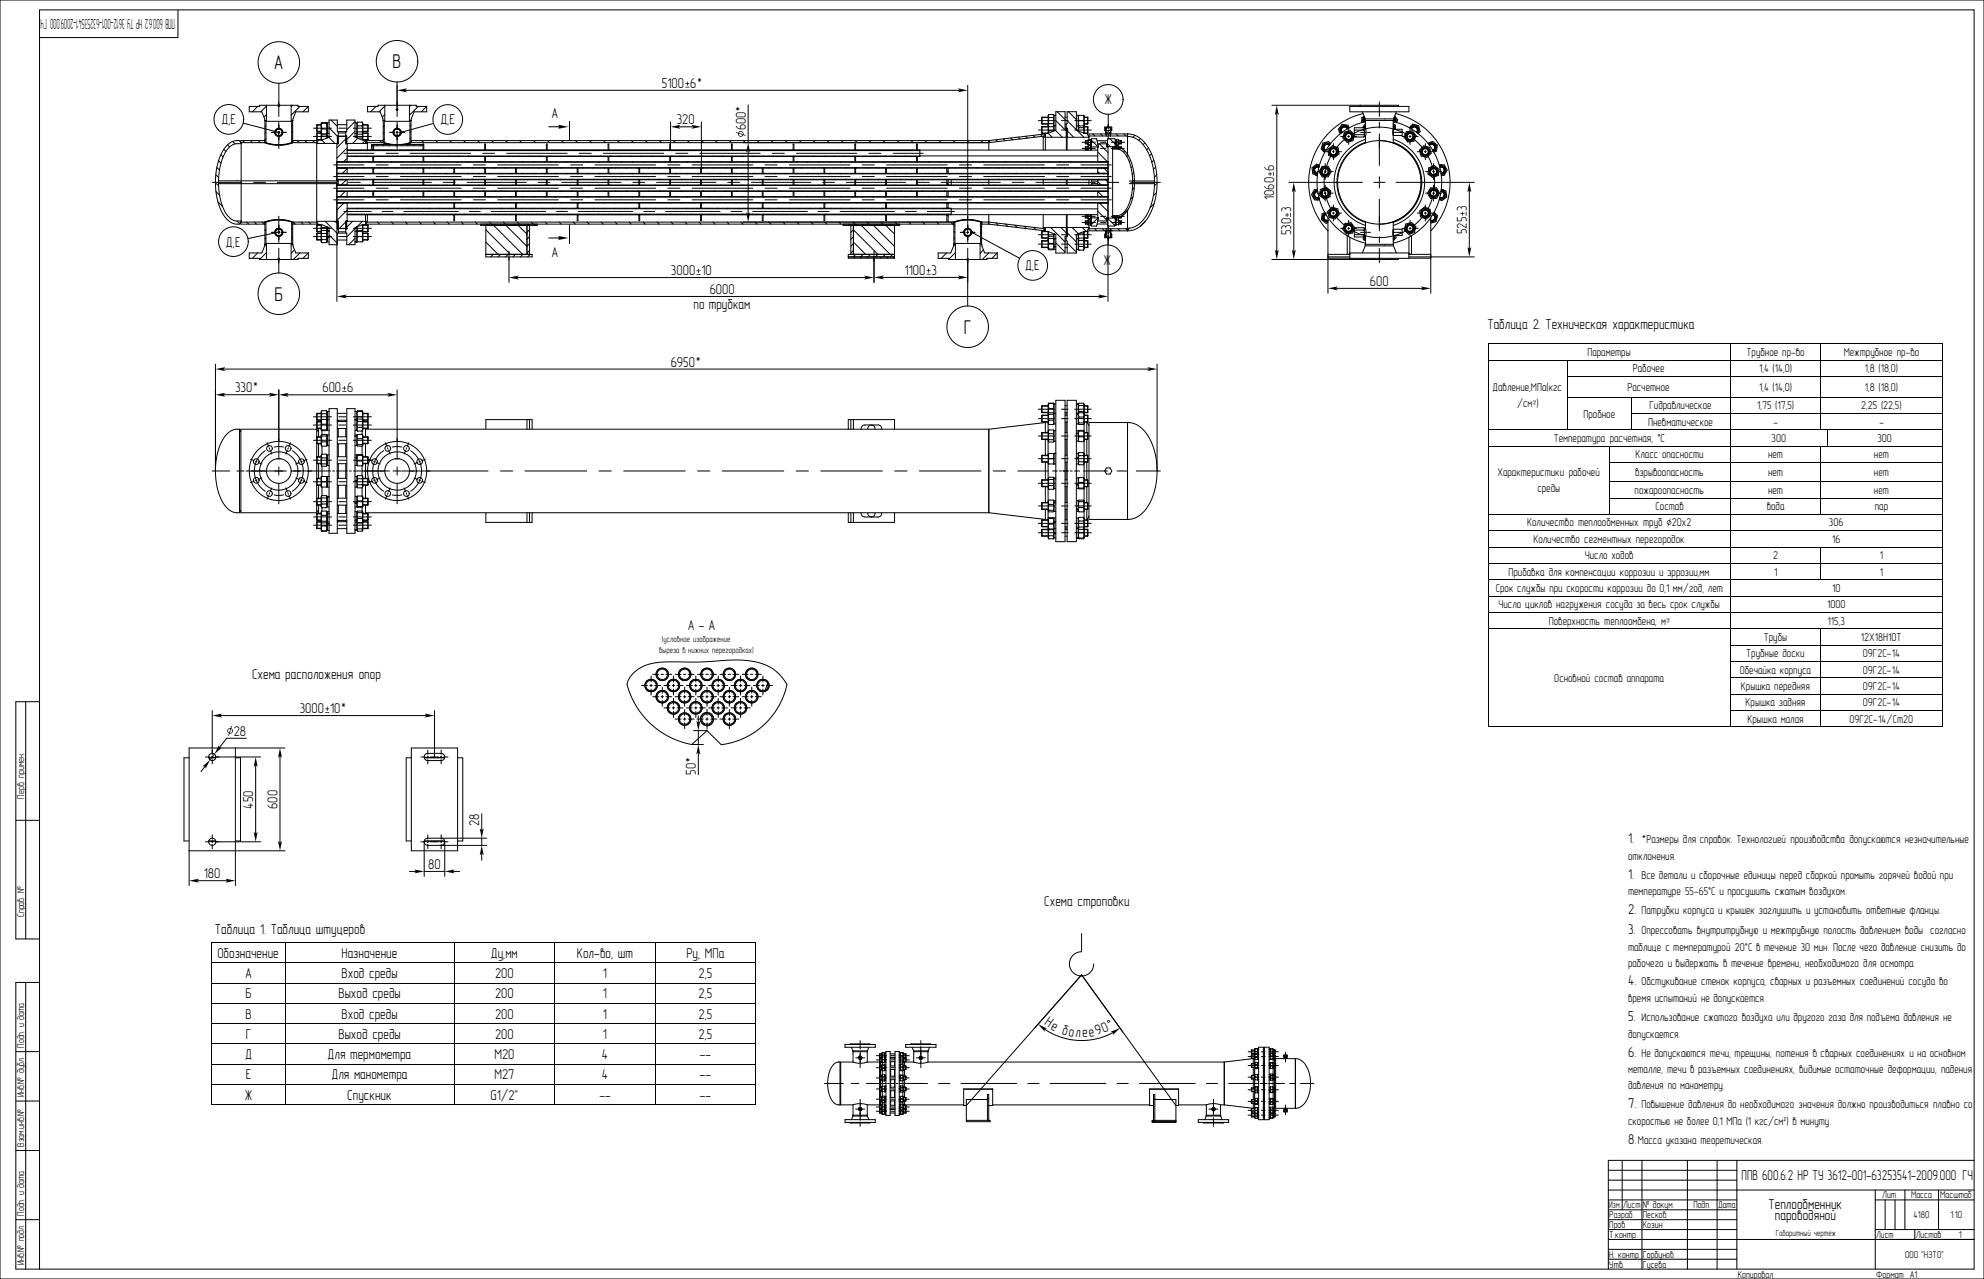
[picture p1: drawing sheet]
<svg xmlns="http://www.w3.org/2000/svg" width="1003mm" height="647mm" viewBox="0 0 1003 647" stroke-linecap="round" stroke-linejoin="round" font-family="sans-serif">
<defs><g id="words">
<g font-size="8.9">
<text x="139" y="35">А</text>
<text x="199" y="34">В</text>
<text x="139" y="152">Б</text>
<text x="487" y="169">Г</text>
</g>
<g font-size="6.3">
<text x="88" y="9" transform="rotate(-180 88 9)">ППВ 600.6.2 НР ТУ 3612-001-63253541-2009.000 ГЧ</text>
<text x="335" y="44">5100</text>
<text x="349" y="44">6*</text>
<text x="559" y="53">Ж</text>
<text x="279" y="60">А</text>
<text x="112" y="63">Д,Е</text>
<text x="223" y="63">Д,Е</text>
<text x="342" y="63">320</text>
<text x="377" y="66" transform="rotate(-90 377 66)">600*</text>
<text x="644" y="87" transform="rotate(-90 644 87)">6</text>
<text x="644" y="101" transform="rotate(-90 644 101)">1060</text>
<text x="653" y="107" transform="rotate(-90 653 107)">3</text>
<text x="742" y="107" transform="rotate(-90 742 107)">3</text>
<text x="653" y="119" transform="rotate(-90 653 119)">530</text>
<text x="742" y="118" transform="rotate(-90 742 118)">525</text>
<text x="114" y="125">Д,Е</text>
<text x="279" y="130">А</text>
<text x="519" y="137">Д,Е</text>
<text x="558" y="134">Ж</text>
<text x="339" y="139">3000</text>
<text x="355" y="139">10</text>
<text x="458" y="139">1100</text>
<text x="471" y="139">3</text>
<text x="359" y="149">6000</text>
<text x="693" y="145">600</text>
<text x="351" y="156">по трубкам</text>
<text x="752" y="167">Таблица 2. Техническая характеристика</text>
<text x="339" y="185">6950*</text>
<text x="119" y="198">330*</text>
<text x="163" y="198">600</text>
<text x="176" y="198">6</text>
<text x="348" y="318">А - А</text>
<text x="127" y="344">Схема расположения опор</text>
<text x="152" y="361">3000</text>
<text x="167" y="361">10*</text>
<text x="118" y="372">28</text>
<text x="352" y="392" transform="rotate(-90 352 392)">50*</text>
<text x="128" y="409" transform="rotate(-90 128 409)">450</text>
<text x="140" y="409" transform="rotate(-90 140 409)">600</text>
<text x="242" y="418" transform="rotate(-90 242 418)">28</text>
<text x="823" y="426">1.</text>
<text x="217" y="440">80</text>
<text x="103" y="444">180</text>
<text x="823" y="444">1.</text>
<text x="528" y="458">Схема строповки</text>
<text x="823" y="462">2.</text>
<text x="109" y="473">Таблица 1. Таблица штуцеров</text>
<text x="823" y="472">3.</text>
<text x="110" y="484">Обозначение</text>
<text x="173" y="484">Назначение</text>
<text x="248" y="484">Ду,мм</text>
<text x="292" y="484">Кол-во, шт</text>
<text x="347" y="484">Ру, МПа</text>
<text x="124" y="495">А</text>
<text x="173" y="495">Вход среды</text>
<text x="250" y="495">200</text>
<text x="305" y="495">1</text>
<text x="353" y="495">2,5</text>
<text x="823" y="498">4.</text>
<text x="124" y="505">Б</text>
<text x="171" y="505">Выход среды</text>
<text x="250" y="505">200</text>
<text x="305" y="505">1</text>
<text x="353" y="505">2,5</text>
<text x="124" y="515">В</text>
<text x="173" y="515">Вход среды</text>
<text x="250" y="515">200</text>
<text x="305" y="515">1</text>
<text x="353" y="515">2,5</text>
<text x="528" y="518" transform="rotate(34 528 518)">Н</text>
<text x="531" y="520" transform="rotate(28 531 520)">е</text>
<text x="823" y="516">5.</text>
<text x="124" y="525">Г</text>
<text x="171" y="525">Выход среды</text>
<text x="250" y="525">200</text>
<text x="305" y="525">1</text>
<text x="353" y="525">2,5</text>
<text x="537" y="523" transform="rotate(16 537 523)">б</text>
<text x="540" y="524" transform="rotate(10 540 524)">о</text>
<text x="544" y="524" transform="rotate(3 544 524)">л</text>
<text x="547" y="525" transform="rotate(-3 547 525)">е</text>
<text x="551" y="524" transform="rotate(-10 551 524)">е</text>
<text x="555" y="524" transform="rotate(-17 555 524)">9</text>
<text x="558" y="522" transform="rotate(-24 558 522)">0</text>
<text x="124" y="536">Д</text>
<text x="166" y="536">Для термометра</text>
<text x="250" y="536">М20</text>
<text x="304" y="536">4</text>
<text x="354" y="536">--</text>
<text x="823" y="534">6.</text>
<text x="124" y="546">Е</text>
<text x="168" y="546">Для манометра</text>
<text x="250" y="546">М27</text>
<text x="304" y="546">4</text>
<text x="354" y="546">--</text>
<text x="124" y="556">Ж</text>
<text x="176" y="556">Спускник</text>
<text x="248" y="556">G1/2&quot;</text>
<text x="303" y="556">--</text>
<text x="354" y="556">--</text>
<text x="823" y="560">7.</text>
<text x="823" y="578">8.</text>
<text x="881" y="597">ППВ 600.6.2 НР ТУ 3612-001-63253541-2009.000 ГЧ</text>
<text x="894" y="612">Теплообменник</text>
<text x="898" y="617">пароводяной</text>
</g>
<g font-size="5.1">
<text x="803" y="180">Параметры</text>
<text x="883" y="180">Трубное пр-во</text>
<text x="932" y="180">Межтрубное пр-во</text>
<text x="826" y="188">Рабочее</text>
<text x="890" y="188">1,4 (14,0)</text>
<text x="943" y="188">1,8 (18,0)</text>
<text x="755" y="198">Давление,МПа(кгс</text>
<text x="823" y="198">Расчетное</text>
<text x="890" y="198">1,4 (14,0)</text>
<text x="943" y="198">1,8 (18,0)</text>
<text x="767" y="206">/см²)</text>
<text x="834" y="207">Гидравлическое</text>
<text x="889" y="207">1,75 (17,5)</text>
<text x="941" y="207">2,25 (22,5)</text>
<text x="801" y="211">Пробное</text>
<text x="834" y="215">Пневматическое</text>
<text x="897" y="215">-</text>
<text x="951" y="215">-</text>
<text x="786" y="224">Температура расчетная,</text>
<text x="840" y="224">С</text>
<text x="896" y="224">300</text>
<text x="950" y="224">300</text>
<text x="827" y="232">Класс опасности</text>
<text x="894" y="232">нет</text>
<text x="948" y="232">нет</text>
<text x="757" y="241">Характеристики рабочей</text>
<text x="827" y="241">взрывоопасность</text>
<text x="894" y="241">нет</text>
<text x="948" y="241">нет</text>
<text x="778" y="249">среды</text>
<text x="827" y="250">пожароопасность</text>
<text x="894" y="250">нет</text>
<text x="948" y="250">нет</text>
<text x="837" y="258">Состав</text>
<text x="894" y="258">вода</text>
<text x="948" y="258">пар</text>
<text x="772" y="266">Количество теплообменных труб</text>
<text x="846" y="266">20х2</text>
<text x="925" y="266">306</text>
<text x="776" y="275">Количество сегментных перегородок</text>
<text x="927" y="275">16</text>
<text x="802" y="283">Число ходов</text>
<text x="897" y="283">2</text>
<text x="951" y="283">1</text>
<text x="763" y="291">Прибавка для компенсации коррозии и эррозии,мм</text>
<text x="897" y="291">1</text>
<text x="951" y="291">1</text>
<text x="756" y="299">Срок службы при скорости коррозии до 0,1 мм/год, лет</text>
<text x="927" y="299">10</text>
<text x="758" y="308">Число циклов нагружения сосуда за весь срок службы</text>
<text x="924" y="308">1000</text>
<text x="783" y="316">Поверхность теплоомбена, м²</text>
<text x="924" y="316">115,3</text>
<text x="892" y="324">Трубы</text>
<text x="941" y="324">12Х18Н10Т</text>
<text x="883" y="332">Трубные доски</text>
<text x="942" y="332">09Г2С-14</text>
<text x="880" y="341">Обечайка корпуса</text>
<text x="942" y="341">09Г2С-14</text>
<text x="786" y="345">Основной состав аппарата</text>
<text x="881" y="349">Крышка передняя</text>
<text x="942" y="349">09Г2С-14</text>
<text x="883" y="357">Крышка задняя</text>
<text x="942" y="357">09Г2С-14</text>
<text x="884" y="365">Крышка малая</text>
<text x="935" y="365">09Г2С-14/Ст20</text>
<text x="830" y="426">*Размеры для справок. Технологией производства допускаются незначительные</text>
<text x="823" y="435">отклонения.</text>
<text x="830" y="444">Все детали и сборочные единицы перед сборкой промыть горячей водой при</text>
<text x="823" y="453">температуре 55-65°С и просушить сжатым воздухом.</text>
<text x="830" y="462">Патрубки корпуса и крышек заглушить и установить ответные фланцы.</text>
<text x="830" y="472">Опрессовать внутритрубную и межтрубную полость давлением воды</text>
<text x="976" y="472">согласно</text>
<text x="823" y="481">таблице с температурой 20°С в течение 30 мин. После чего давление снизить до</text>
<text x="823" y="489">рабочего и выдержать в течение времени, необходимого для осмотра.</text>
<text x="830" y="498">Обстукивание стенок корпуса, сварных и разъемных соединений сосуда во</text>
<text x="823" y="507">время испытаний не допускается.</text>
<text x="830" y="516">Использование сжатого воздуха или другого газа для подъема давления не</text>
<text x="823" y="525">допускается.</text>
<text x="830" y="534">Не допускаются течи, трещины, потения в сварных соединениях и на основном</text>
<text x="823" y="543">металле, течи в разъемных соединениях, видимые остаточные деформации, падения</text>
<text x="823" y="551">давления по манометру.</text>
<text x="830" y="560">Повышение давления до необходимого значения должно производиться плавно со</text>
<text x="823" y="569">скоростью не более 0,1 МПа (1 кгс/см²) в минуту.</text>
<text x="828" y="578">Масса указана теоретическая.</text>
</g>
<g font-size="4.4">
<text x="12" y="404" transform="rotate(-90 12 404)">Перв. примен.</text>
<text x="12" y="464" transform="rotate(-90 12 464)">Справ. №</text>
<text x="12" y="530" transform="rotate(-90 12 530)">Подп. и дата</text>
<text x="12" y="555" transform="rotate(-90 12 555)">Инв.№ дубл.</text>
<text x="12" y="580" transform="rotate(-90 12 580)">Взам.инв.№</text>
<text x="814" y="611">Изм.</text>
<text x="821" y="611">Лист</text>
<text x="831" y="611">№ докум.</text>
<text x="856" y="611">Подп.</text>
<text x="869" y="611">Дата</text>
<text x="952" y="606">Лит.</text>
<text x="967" y="606">Масса</text>
<text x="981" y="606">Масштаб</text>
<text x="12" y="615" transform="rotate(-90 12 615)">Подп. и дата</text>
<text x="814" y="616">Разраб.</text>
<text x="831" y="616">Песков</text>
<text x="968" y="616">4180</text>
<text x="986" y="616">1:10</text>
<text x="814" y="621">Пров.</text>
<text x="831" y="621">Козин</text>
<text x="814" y="626">Т.контр.</text>
<text x="949" y="626">Лист</text>
<text x="969" y="626">Листов</text>
<text x="991" y="626">1</text>
<text x="12" y="640" transform="rotate(-90 12 640)">Инв.№ подл.</text>
<text x="814" y="636">Н. контр.</text>
<text x="814" y="641">Утв.</text>
<text x="831" y="636">Горбунов</text>
<text x="831" y="641">Гусева</text>
<text x="964" y="636">ООО &quot;НЗТО&quot;</text>
<text x="879" y="646">Копировал</text>
<text x="949" y="646">Формат A1</text>
</g>
<g font-size="3.8">
<text x="335" y="325">(условное изображение</text>
<text x="333" y="331">выреза в нижних перегородках)</text>
<text x="898" y="625">Габаритный чертёж</text>
</g>
</g></defs>
<g fill="none" stroke="#000" stroke-width=".51">
<path d="M0 0h1003v647h-1003zM90 5v14h-70M126 54h5v-1h20v1h5v3h-6l-2 4h-1h-12h-1l-2-4h-6zM130 54l-2 3M135 53v8M135 54l-3 3M135 58l-2 1M141 42v17M147 53v8M148 53l-1 1M152 54l-5 4M156 54l-3 3"/>
<path d="M186 54h5v-1h20v1h5v3h-7l-1 4h-1h-13l-2-4h-6zM190 54l-3 3M195 58l-2 1M195 53v8M195 54l-3 3M201 41v18M205 46h280M207 53v8M208 53l-1 1M212 54l-5 4M216 54l-3 3M378 53v19"/>
<path d="M489 43v74M527 59h3M527 59v4M527 59h.1M530 58v1M530 59v4M530 58h3M530 59h3M530 58v9M533 58v1M533 59v4M533 58h.1"/>
<path d="M533 58h1M533 58v8M535 56l4 4M539 59h1M540 56l4 4M544 58l4 1v8M545 58v8M545 58v1M546 58v6M548 58v6M548 59h2M550 59h.1"/>
<path d="M550 59v4M561 58v7M643 53h64v1M646 57v70M683 54h30v3h-30zM688 53v1M689 57l1 3M689 57a36 36 0 0 0-17 60M690 59h-1v3M690 59l-1 1v2M690 59l-1 2v1M690 60v2"/>
<path d="M698 52v7M705 60v2M705 59l1 1v2M705 59l2 2-1 1M706 57a36 36 0 0 1 18 60M706 57l-1 3M112 78l1 1M113 76l1 1M115 73l2-1 2-1h2l1 2v39l-1 1h-4l-3-3-3-5-2-7v-7l1-7 2-6zM115 73l1 1M118 72l1 1M122 72h13"/>
<path d="M122 73h-4l-4 3-2 7-1 7v8l2 7 3 5 2 1 2 1M123 71l1 1M123 62l17 5M127 71l1 1M131 71l1 1M134 71v1a20 20 0 0 0 14 0v-1M134 71h-12v1M134 71h.1M135 72l6 1 7-1M135 72v-11h-1v11l7 1 7-1v-11v11M135 64h-1M135 67h-1"/>
<path d="M135 70l-1 1M137 67h3M141 67h.1M141 62v4M141 66v1M141 68v7M141 65l-1 1v2l1 1 2-2M142 67h3M148 72h12M148 63v1M148 66v1M148 70h.1"/>
<path d="M148 71h12v42h-12M148 71h.1M150 71l1 1M154 71l1 1M158 71l1 1M159 65h9M159 69h9M160 71h2M160 63v3M160 67v4M160 73h11M160 63h2"/>
<path d="M160 66h2M160 66v1M160 67h2M160 71h.1M160 71h3M160 63h.1M160 67h.1M160 67l3 1M160 63v4M161 71l-1 1M163 62l-1 9M163 68h.1"/>
<path d="M163 71l1 2M163 65v3M163 62h2M163 62v3M163 68v3M163 68h2M163 65h2M165 62v3M165 65v3M165 68h.1M165 62v8v-2M165 63h1"/>
<path d="M165 66h1M165 67h1M166 68h.1M166 67l-1 1M166 69l3 4M166 62v8M166 65l5 4h4M167 61l4 3M171 63h4M171 67h4M171 69v4h-1v79M171 69v-8h-5v8l-3 2"/>
<path d="M171 69v4M171 65h4M171 69h4M174 78h15M175 69v-8h5v8l3 2h3M175 69v4M175 69v4h1v9M175 73h11M175 71v1M175 70l-5 5M176 76h379M176 79h289"/>
<path d="M176 76h289M176 75l-6 5M177 76h1M179 65h9M179 69h9M180 68h.1M180 62v8M180 61l-5 5M180 66l-5 5M180 67l1 1M180 79h1M181 68v2"/>
<path d="M181 67v1M181 64v3M181 62v2M181 62h-1M181 67h2M181 64h2M181 62h2M181 68h2M181 70h2M181 70h.1M181 70l-3 3M183 76h.1"/>
<path d="M183 64v3M183 62v2M183 62l1 9M183 67v1M183 70v1M183 68v2M184 71h2M184 63h2M184 66h2M184 67h2M185 71l1 1v4M185 71l-2 2"/>
<path d="M185 71l1 1M186 79h.1M186 63h.1M186 67h-2l-1 1M186 67h.1M186 63v4M186 67v4M186 66v1M186 71h.1M186 63v3M188 76h.1M188 74h26"/>
<path d="M189 74v2M189 79v3M189 76h.1M189 79v1M190 73l1 1M191 79h.1M192 71l1 1M193 76h.1M193 73l1 1M194 71v1l3 1M194 71h-9v1h9M194 71h.1"/>
<path d="M194 72l5 1M194 72v-11v11l3 1M194 64h.1M194 67h.1M194 70v1M195 78h6M196 79h.1M197 73v1M197 67h2M198 76h.1M200 73v1M200 67h1"/>
<path d="M201 65h.1M201 62v4M201 66v1M201 68v7M201 79h.1M201 65l-2 1v2l2 1 2-2M202 67h3M203 73v1M203 76h.1M206 73v1M206 79h.1M207 72l-4 1"/>
<path d="M207 72v-11h1v11l-4 1M207 78h31M208 63l-1 1M208 66l-1 1M208 70h-1M208 71v1l-3 1M208 71h292M208 71h.1M208 76h1M209 73v1M211 79h1M212 73l1 1"/>
<path d="M213 71l1 1M213 76h1M214 76v-3v3M214 73h-26v3M214 79v3M214 76h.1M216 79h1M219 76h.1M219 62l-16 5M220 71l1 1M222 79h.1M224 76h.1"/>
<path d="M227 79h.1M227 71l1 1M229 76h.1M232 79h.1M234 76h.1M235 71l1 1M237 79h.1M239 76h.1M242 71l1 1M242 79h.1M244 78h6M244 76h1"/>
<path d="M245 76v-3l1 3M245 79v3M245 76h1M246 79v3M247 79h1M249 71l1 1M249 76h1M252 79h1M255 76h.1M256 71l1 1M256 78h31M258 79h.1"/>
<path d="M260 76h.1M263 79h.1M263 71l1 1M265 76h.1M268 79h.1M270 71l1 1M270 76h.1M273 79h.1M275 76h.1M276 76v-3l1 3M276 79v3M276 76h1"/>
<path d="M277 79v3M277 71l1 1M278 64h5M278 79h.1M280 76h.1M283 79h.1M284 71l1 1M285 76h1M288 79h1M290 76h1M291 71l1 1M293 78h6"/>
<path d="M293 79h1M296 76h.1M298 71l1 1M299 79h.1M301 76h.1M304 79h.1M305 78h31M305 71l1 1M306 76h.1M308 76v-3v3M308 79v3M308 76h.1"/>
<path d="M309 79h.1M311 76h.1M312 71l1 1M314 79h.1M316 76h.1M319 79h.1M319 71l1 1M321 76h1M324 79h1M326 71l1 1M326 76h1M329 79h1"/>
<path d="M332 76h.1M334 71l1 1M335 79h.1M337 76h.1M339 79v3M339 76h.1M339 73v3M339 62v14M340 79h.1M341 71l1 1M342 78h6M342 76h.1"/>
<path d="M343 64h8M345 79h.1M347 76h.1M348 71l1 1M350 79h.1M352 76h.1M354 78h30M355 62v26M355 71l1 1M355 79h.1M357 76h1M360 79h1"/>
<path d="M362 71l1 1M362 76h1M365 79h1M368 76h.1M369 71l1 1M370 76v-3v3M370 79v3M370 76h.1M371 79h.1M373 76h.1M376 79h.1M376 71l1 1"/>
<path d="M378 76h.1M378 76v32M381 79h.1M383 76h.1M383 71l1 1M386 79h.1M388 76h.1M390 71l1 1M391 78h6M391 79h.1M393 76h.1M396 79h.1"/>
<path d="M397 71l1 1M398 76h1M401 76v-3l1 3M401 79v3M401 76h1M401 79l1 3M403 78h30M404 76h.1M404 71l1 1M407 79h.1M409 76h.1M411 71l1 1"/>
<path d="M412 79h.1M414 76h.1M417 79h.1M418 71l1 1M419 76h.1M422 79h.1M424 76h.1M425 71l1 1M427 79h.1M429 76h.1M432 79v3M432 76v-3l1 3"/>
<path d="M432 76h1M433 71l1 1M433 79v3M434 76h1M437 79h1M439 78h7M439 76h1M440 71l1 1M442 79h1M445 76h.1M447 71l1 1M448 79h.1"/>
<path d="M450 76h.1M452 78h15M453 79h.1M454 71l1 1M455 76h.1M458 79h.1M460 76h.1M461 71l1 1M463 79h.1M464 76v-3v3M464 79v3M464 76h.1"/>
<path d="M465 76h.1M465 79h90M465 76v3h-289M468 71l1 1M475 71l1 1M482 71l1 1M489 71l1 1M496 71l1 1M500 71v5M500 71l29-3v8M500 71l1 1M504 71l1 1"/>
<path d="M507 70l1 1M511 70l1 1M515 69l1 1M519 69l1 1M522 68l1 1M525 61h9M525 66h9M526 68l1 1M527 63h3M527 67h3M527 64h3M527 67v1"/>
<path d="M527 63h.1M527 64v3M527 68h2M527 64h.1M527 64v4M528 69v7M529 69l-29 3h-293M529 67l-1 2M530 67l4-1v-10h5v9h1v11M530 63v1M530 64v2M530 66v1l2 2"/>
<path d="M530 66h3M530 63h3M530 64h3M533 63v1M533 66h.1M533 64h.1M534 66l3 3M534 64h-1v2M534 61l5 5M537 61h3M537 66h3M539 64h.1"/>
<path d="M539 63h.1M539 65l1-9h4v10l4 1h2M539 65v11M539 69h.1M540 65h.1M540 69h-1M540 66l3 3M540 61l4 5M544 61h8M544 66h8M544 64h1M545 66l3 3"/>
<path d="M545 63v1M545 64h3M545 64l1 1M546 65l-1 1M546 65h2M547 72h7M547 75h7M548 65v2M548 64v1M548 63h2M548 64h2M548 63v1"/>
<path d="M549 76h1M549 76h.1M549 73h1M549 74h1M549 71h1M549 71v2M549 74v2M550 67l1 2h-23M550 68h.1M550 64h.1M550 64v4M550 73h-1"/>
<path d="M550 67v1M550 63h.1M550 64v3M550 71v2M550 73h.1M550 74v2M550 72v1M550 71h.1M550 71v1M550 75v1M550 74v1M550 74h.1"/>
<path d="M550 74h2M550 71h2M550 72h1M550 71h1M550 75h1M551 71v-3h20l5 1 4 4 3 5 1 7 1 7-1 8-1 6-3 6-4 3-5 2h-20v-3M551 73v1M551 69h8M551 71h.1M551 71v1M551 72l1 1M551 75v1"/>
<path d="M552 74l-1 1M552 74h.1M552 73h.1M552 71h.1M552 71v2M552 76h.1M552 74v2M552 73h-2M552 71l3 3M553 68l1 1M555 70h.1M555 70l1 4h-4"/>
<path d="M555 70h-3v6M555 71h5M555 73h5l2 1M555 74v8M555 77l5 5M556 73l4 4M557 75h2M557 68l1 1M557 72h2M559 64h3v2h-3zM559 65h.1M559 67h1"/>
<path d="M559 65v4M559 65h3M559 65v3M559 66h.1M559 68h3M559 69h3M559 67v1M560 74h.1M560 74v-4h4v5M560 73v1M560 74h4M560 74v78"/>
<path d="M561 66v1M561 68v2M561 67h1M561 70l3 3M562 69h8M562 69h.1M562 64l-1 1M562 65h.1M562 66h.1M562 65v3M562 65v4M562 75h7"/>
<path d="M562 72h7M563 75h4l3 3 2 5 2 7-1 7-1 7-3 4-4 2h-2zM563 75l4 1 3 3 2 6 1 7-1 8-2 6-3 3h-4M564 74v1M564 71v2M564 74h.1M564 74h1M564 73h1M564 68l2 1M565 71v2M565 71h.1M565 74h2"/>
<path d="M565 71h1M565 71h-1M565 74v1M566 71v2h-1M566 71v2M566 74v1v-1h-2M566 73h1M566 71h1M566 74h1M566 75h.1M567 73h-2M567 71h.1"/>
<path d="M567 74h.1M567 71v2M567 74v1M567 71h-2M567 73h.1M568 68l1 1M569 76l-1 1M570 69h3l2 2 5 5 3 7 1 9-1 9-3 8-5 5-2 1h-3M570 68v10M571 78l-1 1M574 68l-1 1M577 70l-1 1"/>
<path d="M579 72l-1 1M581 75l-1 1M582 78l-1 1M670 73h1h1h-1l-1 1-1 1 2 1-2-1zM670 73v2l1 1M670 73h1l1 1M670 77h3M672 76l2-2 3 1v3l-2 2-3-1zM673 73a2.1 2.1 0 0 0-4 0 2.1 2.1 0 0 0 1 3M673 73a2.4 2.4 0 0 0-4 0 2.4 2.4 0 0 0 1 4M673 76l1-1 2 1v2h-2M673 73l-1-1h-3l-1 3 2 2"/>
<path d="M673 79a28 28 0 0 0 0 26M674 77h1M674 73v2M674 76v1M674 78v3M675 75l-2 1v2h2l1-1M676 77h2M677 67h1M678 69h3M679 65l-1 1 1 1-1-1 1-2h1l2 1-2-1zM680 71l-4 4M680 71h.1"/>
<path d="M681 69l1-1h1v2l-1 1M681 65l-1-1h-1l-1 2 1 1M682 69h1M682 65a2.1 2.1 0 0 0-3-1 2.1 2.1 0 0 0-1 3M682 65v2M682 69v1M682 71v2M682 65a2.4 2.4 0 0 0-3-1 2.4 2.4 0 0 0-1 3M682 65v-2h-3l-2 2 1 3M682 67l-1 1v2l2 1 1-2M684 69h2M684 68a28 28 0 0 1 27 0"/>
<path d="M685 66h5M688 67h2M689 61h.1M690 68v1M690 65v1M690 66v2M690 68h-5l-2-2-3 1-1 3 2 2 3-1 1-2M690 65h-5v4h5M690 65h.1M690 69h1M690 65h1M690 69h.1"/>
<path d="M690 65v4M690 67h1M690 61l1 8M690 61h15M690 60v1M690 60h15M691 64l-1 1M691 62a32 32 0 0 0-25 30 32 32 0 0 0 25 31M691 70a23 23 0 0 0-16 22 23 23 0 0 0 16 22M691 72a21 21 0 0 0-15 20 21 21 0 0 0 15 21M691 63l-1 2M691 69v3"/>
<path d="M691 63l-2 2M692 67h1M698 71a21 21 0 0 1 21 21M698 62v3M698 68v16M705 66v2M705 64v3M705 63v2M705 62a32 32 0 0 1 24 30 32 32 0 0 1-24 31M705 70a23 23 0 0 1 16 22 23 23 0 0 1-16 22M705 72a21 21 0 0 1 14 20 21 21 0 0 1-14 21M705 65v4"/>
<path d="M705 69v3M705 63h1v2M705 65h.1M705 65h4v4h-4M705 61v4M705 60v1M705 67v2M705 67h4M709 69h3M711 68h.1M711 67l3-1 2 3-1 2-3 1-2-3zM712 69l1-1h1v2l-1 1"/>
<path d="M713 69h1M713 65l2-2 2 1 1 3-1 1M713 65a2.4 2.4 0 0 1 4-1 2.4 2.4 0 0 1 0 3M713 65v2M713 69v1M713 71v2M713 65a2.1 2.1 0 0 1 3-1 2.1 2.1 0 0 1 1 3M713 67l-1 1v2l2 1 1-2M714 65l1-1h1l1 2-1 1M714 65l1-1 2 1v1v1v-1v-1l-2-1zM715 69h2M715 71l4 4"/>
<path d="M717 77h2M719 76l2-1 1 1v2h-1M720 74l3 1 1 3-2 2-3-1-1-3zM720 77h1M721 73v2M721 76v1M721 78v3M721 75l-2 1v2h2l2-1M722 72h3l2 1v3l-2 1M722 79a28 28 0 0 1 0 26M722 73a2.4 2.4 0 0 1 4 0 2.4 2.4 0 0 1-1 4h-3M723 73a2.1 2.1 0 0 1 3 0 2.1 2.1 0 0 1-1 3"/>
<path d="M723 73h1h1l1 2-1 1 1-1-1-2h-1zM723 74l1-1 1 1 1 1-1 1M107 92h15M109 92l2 2M109 88l2 2M109 97l2 2M110 85l1 1M111 91h60v2h-1M111 93h60M111 81l1 2M128 92h6M140 92h30"/>
<path d="M169 95h15M169 89h15M169 83h15M170 99h390M170 88h390M170 82h390M170 94h390M170 97h390M170 100h390M170 91h390M170 85h390M171 85h-1"/>
<path d="M171 91v1M171 93h.1M173 97h.1M173 91h.1M173 85h.1M175 97l-3 2M175 91l-2 3M176 85v3M176 91v3M176 97v2M176 80l-2 2M176 85l-3 3"/>
<path d="M176 94h.1M176 99v1M176 88h.1M176 82h.1M176 92h6M178 85h.1M178 97h.1M178 91h.1M181 82h.1M181 94h.1M181 99v1M181 88h.1"/>
<path d="M184 97h.1M184 91h.1M184 85h.1M187 94h.1M187 99v1M187 88h.1M187 82h.1M188 92h30M189 85v3M189 91v3M189 97v2M189 92h.1"/>
<path d="M189 86h.1M189 98h.1M190 85h-1M190 97h-1M190 91h-1M190 95h6M190 89h6M190 83h6M193 82h-1M193 94h-1M193 99l-1 1M193 88h-1"/>
<path d="M195 97h.1M195 91h.1M195 85h.1M198 94h.1M198 99v1M198 88h.1M198 82h.1M201 91h-1M201 97h-1M201 85h-1M203 95h30M203 89h30"/>
<path d="M203 83h30M204 99l-1 1M204 88h-1M204 94h-1M204 82h-1M206 97h.1M206 91h.1M206 85h.1M209 94h.1M209 99v1M209 88h.1M209 82h.1"/>
<path d="M212 85h-1M212 97h-1M212 91h-1M214 85v3M214 91v3M214 97v2M215 82h-1M215 94h-1M215 99l-1 1M215 88h-1M217 97h.1M217 91h.1"/>
<path d="M217 85h.1M220 94h.1M220 99v1M220 88h.1M220 82h.1M223 97h.1M223 91h.1M223 85h.1M224 92h6M226 94h.1M226 99v1M226 88h.1"/>
<path d="M226 82h.1M228 97h.1M228 91h.1M228 85h.1M230 85v3M230 91v3M230 97v2M231 94h.1M231 99v1M231 88h.1M231 82h.1M234 97h.1"/>
<path d="M234 91h.1M234 85h.1M236 92h30M237 94h.1M237 99v1M237 88h.1M237 82h.1M239 95h7M239 89h7M239 83h7M239 97h.1M239 91h.1"/>
<path d="M239 85h.1M242 94h.1M242 99v1M242 88h.1M242 82h.1M245 97h.1M245 91h.1M245 85h.1M245 85v3M245 91v3M245 97v2M246 85v3"/>
<path d="M246 91v3M246 97v2M248 94h.1M248 99v1M248 88h.1M248 82h.1M251 97h-1M251 91h-1M251 85h-1M252 95h30M252 89h30M252 83h30"/>
<path d="M254 94h-1M254 99l-1 1M254 88h-1M254 82h-1M256 97h.1M256 91h.1M256 85h.1M259 94h.1M259 99v1M259 88h.1M259 82h.1M261 85v3"/>
<path d="M261 91v3M261 97v2M262 97h-1M262 91h-1M262 85h-1M265 94h-1M265 99l-1 1M265 88h-1M265 82h-1M267 97h.1M267 91h.1M267 85h.1"/>
<path d="M270 94h.1M270 99v1M270 88h.1M270 82h.1M272 92h6M273 97h-1M273 91h-1M273 85h-1M276 94h-1M276 99l-1 1M276 88h-1M276 82h-1"/>
<path d="M276 85v3M276 91v3M276 97v2M277 85v3M277 91v3M277 97v2M278 97h.1M278 91h.1M278 85h.1M281 94h.1M281 99v1M281 88h.1"/>
<path d="M281 82h.1M284 97h.1M284 91h.1M284 85h.1M284 92h30M287 94h.1M287 99v1M287 88h.1M287 82h.1M289 95h6M289 89h6M289 83h6"/>
<path d="M289 97h.1M289 91h.1M289 85h.1M292 85v3M292 91v3M292 97v2M292 82h.1M292 97v3M295 97h.1M295 91h.1M295 85h.1M298 94h.1"/>
<path d="M298 88h.1M298 99v1M298 82h.1M300 91h.1M300 97h.1M300 85h.1M301 95h31M301 89h31M301 83h31M303 99v1M303 88h.1M303 94h.1"/>
<path d="M303 82h.1M306 97h.1M306 91h.1M306 85h.1M308 85v3M308 91v3M308 97v2M309 94h.1M309 99v1M309 88h.1M309 82h.1M312 91h-1"/>
<path d="M312 97h-1M312 85h-1M314 88h.1M314 94h.1M314 99v1M314 82h.1M317 97h.1M317 91h.1M317 85h.1M320 94h.1M320 99v1M320 88h.1"/>
<path d="M320 82h.1M320 92h6M323 97h-1M323 91h-1M323 85h-1M323 85v3M323 91v3M323 97v2M324 85v3M324 91v3M324 97v2M326 94h-1"/>
<path d="M326 99l-1 1M326 88h-1M326 82h-1M328 97h.1M328 91h.1M328 85h.1M331 94h.1M331 99v1M331 88h.1M331 82h.1M332 92h30M334 91h-1"/>
<path d="M334 97h-1M334 85h-1M337 88h-1M337 94h-1M337 99l-1 1M337 82h-1M338 95h6M338 89h6M338 83h6M339 85v3M339 91v3M339 97v2"/>
<path d="M339 97h.1M339 91h.1M339 85h.1M342 94h.1M342 99v1M342 88h.1M342 82h.1M345 97h-1M345 91h-1M345 85h-1M348 94h-1M348 99l-1 1"/>
<path d="M348 88h-1M348 82h-1M350 95h31M350 89h31M350 83h31M350 97h.1M350 91h.1M350 85h.1M353 99v1M353 94h.1M353 88h.1M353 82h.1"/>
<path d="M354 85v3M354 91v3M354 97v2M355 91v3M355 97v2M356 97h.1M356 91h.1M356 85h.1M359 94h.1M359 99v1M359 88h.1M359 82h.1"/>
<path d="M361 97h.1M361 91h.1M361 85h.1M364 94h.1M364 99v1M364 88h.1M364 82h.1M367 97h.1M367 91h.1M367 85h.1M368 92h6M370 85v3"/>
<path d="M370 91v3M370 97v3M370 97v2M372 91h.1M372 97h.1M372 85h.1M375 88h.1M375 94h.1M375 99v1M375 82h.1M378 97h.1M378 91h.1"/>
<path d="M378 85h.1M380 92h30M381 94h.1M381 99v1M381 88h.1M381 82h.1M384 85h-1M384 97h-1M384 91h-1M386 85v3M386 91v3M386 97v2"/>
<path d="M387 82h-1M387 94h-1M387 99l-1 1M387 88h-1M387 95h6M387 89h6M387 83h6M389 97h.1M389 91h.1M389 85h.1M392 94h.1M392 99v1"/>
<path d="M392 88h.1M392 82h.1M395 97h-1M395 91h-1M395 85h-1M398 94h-1M398 99l-1 1M398 88h-1M398 82h-1M399 95h31M399 89h31M399 83h31"/>
<path d="M400 97h.1M400 91h.1M400 85h.1M401 85v3M401 91v3M401 97v2M402 85v3M402 91v3M402 97v2M403 94h.1M403 99v1M403 88h.1"/>
<path d="M403 82h.1M406 97h-1M406 91h-1M406 85h-1M409 94h-1M409 99l-1 1M409 88h-1M409 82h-1M411 97h.1M411 91h.1M411 85h.1M414 94h.1"/>
<path d="M414 99v1M414 88h.1M414 82h.1M416 92h6M417 85v3M417 91v3M417 97v2M417 97h.1M417 91h.1M417 85h.1M420 94h.1M420 99v1"/>
<path d="M420 88h.1M420 82h.1M422 97h.1M422 91h.1M422 85h.1M425 94h.1M425 99v1M425 88h.1M425 82h.1M428 97h.1M428 91h.1M428 85h.1"/>
<path d="M428 92h30M431 94h.1M431 99v1M431 88h.1M431 82h.1M432 85v3M432 91v3M432 97v2M433 85v3M433 91v3M433 97v2M433 97h.1"/>
<path d="M433 91h.1M433 85h.1M436 95h6M436 89h6M436 83h6M436 99v1M436 94h.1M436 88h.1M436 82h.1M439 97h.1M439 91h.1M439 85h.1"/>
<path d="M442 99v1M442 94h.1M442 88h.1M442 82h.1M445 97h-1M445 91h-1M445 85h-1M448 94h-1M448 99l-1 1M448 88h-1M448 82h-1M448 85v3"/>
<path d="M448 91v3M448 97v2M448 95h31M448 89h31M448 83h31M450 97h.1M450 91h.1M450 85h.1M453 94h.1M453 99v1M453 88h.1M453 82h.1"/>
<path d="M456 91h-1M456 97h-1M456 85h-1M459 88h-1M459 94h-1M459 99l-1 1M459 82h-1M461 97h.1M461 91h.1M461 85h.1M464 85v3M464 91v3"/>
<path d="M464 97v2M464 92h6M464 94h.1M464 99v1M464 88h.1M464 82h.1M467 85h-1M467 97h-1M467 91h-1M470 82h-1M470 99l-1 1M470 94h-1"/>
<path d="M470 88h-1M472 97h.1M472 91h.1M472 85h.1M475 94h.1M475 99v1M475 88h.1M475 82h.1M476 92h30M478 97h.1M478 91h.1M478 85h.1"/>
<path d="M479 85v3M479 91v3M479 97v2M479 99h.1M479 93h1M479 86l1 1M480 85v3M480 91v3M480 97v2M481 94h.1M481 99v1M481 88h.1"/>
<path d="M481 82h.1M481 91v3M483 97h.1M483 91h.1M483 85h.1M485 95h6M485 89h6M485 83h6M486 94h.1M486 99v1M486 88h.1M486 82h.1"/>
<path d="M489 97h.1M489 91h.1M489 85h.1M492 94h.1M492 99v1M492 88h.1M492 82h.1M494 97h.1M494 91h.1M494 85h.1M497 94h.1M497 99v1"/>
<path d="M497 88h.1M497 82h.1M498 95h30M498 89h30M498 83h30M500 97h.1M500 91h.1M500 85h.1M500 91v3M503 94h.1M503 99v1M503 88h.1"/>
<path d="M503 82h.1M505 97h.1M505 91h.1M505 85h.1M508 94h.1M508 99v1M508 88h.1M508 82h.1M511 97h.1M511 91h.1M511 85h.1M512 92h6"/>
<path d="M514 94h.1M514 99v1M514 88h.1M514 82h.1M517 97h-1M517 91h-1M517 85h-1M520 94h-1M520 99l-1 1M520 88h-1M520 82h-1M522 91h.1"/>
<path d="M522 97h.1M522 85h.1M524 92h30M525 88h.1M525 94h.1M525 99v1M525 82h.1M528 91v3M528 97h-1M528 91h-1M528 85h-1M531 94h-1"/>
<path d="M531 99l-1 1M531 88h-1M531 82h-1M533 91h.1M533 97h.1M533 85h.1M534 95h7M534 89h7M534 83h7M536 88h.1M536 94h.1M536 99v1"/>
<path d="M536 82h.1M539 97h-1M539 91h-1M539 85h-1M539 91v3M540 91v3M542 94h-1M542 99l-1 1M542 88h-1M542 82h-1M544 97h.1M544 91h.1"/>
<path d="M544 85h.1M547 95h15M547 89h15M547 83h15M547 99v1M547 94h.1M547 88h.1M547 82h.1M550 97h.1M550 91h.1M550 85h.1M551 91v3"/>
<path d="M552 91v1h3M553 94h.1M553 99v1M553 88h.1M553 82h.1M555 97v2M555 93h-3v1M555 92l2 2M555 87l1 1M555 97l3 2M555 85v3M555 91v3"/>
<path d="M555 97h.1M558 99v1M558 94h.1M558 88h.1M558 82h.1M558 85l2 2M559 91l1 1M560 92h6M560 97h.1M560 97h-390M560 85h-390M560 91h-390"/>
<path d="M571 92h13M571 93h13M572 81l-1 1M572 92h15M573 84l-1 1M573 100l-1 1M573 87v1M574 95l-1 1M574 91l-1 1M584 81l-1 1M584 85l-1 1M585 97l-2 2"/>
<path d="M585 88l-1 2M585 93l-1 1M652 92h37M654 96v31M665 97h1l-1 1v1l1 1h1h-1l-1-1zM665 85v2l1 1-1-1v-1l1-2h1zM666 87h3M666 98h3M666 96h-1l-2 2 2 3h2M666 96a2.4 2.4 0 0 0-2 3 2.4 2.4 0 0 0 3 2M666 96a2.1 2.1 0 0 0-2 3 2.1 2.1 0 0 0 3 1M666 97h-1v2l1 1h1"/>
<path d="M667 85h-1l-1 1v1l1 1M667 84a2.1 2.1 0 0 0-3 2 2.1 2.1 0 0 0 2 2M667 84a2.4 2.4 0 0 0-3 2 2.4 2.4 0 0 0 2 2M667 84l-1-1-2 2v3l2 1M668 96l3-1 2 2v3l-3 1-3-2zM669 84h3l1 3-1 2h-3l-2-2zM669 87l1-2 1 1 1 2h-2M669 97l1-1 1 1 1 2h-2M670 87h1M670 98h1M670 89h.1M670 83v2"/>
<path d="M670 86v1M670 88v3M670 94v2M670 97v1M670 99v3M670 85l-1 1v2l2 1 1-2M670 96l-1 1v2h2l1-1M672 87h2M672 98h2M695 92h5M698 89v6M706 92h40"/>
<path d="M719 92a21 21 0 0 1-21 21M721 87h3M721 98h3M723 85l2-1 3 2-1 3-2 1-3-2zM724 95h3l1 3-1 2h-3l-2-2zM724 97l1-1 1 1v2h-1M724 87l1-2 1 1v2h-1M725 87h1M725 98h1M725 83v2M725 86v1M725 88v3"/>
<path d="M725 94v2M725 97v1M725 99v3M725 95h.1M725 96l-1 1v2h1l2-1M725 85l-1 1v2l1 1 2-2M727 87h2M727 98h2M728 83h2l2 3-2 3h-1M728 84a2.4 2.4 0 0 1 3 2 2.4 2.4 0 0 1-2 2M728 84a2.1 2.1 0 0 1 3 2 2.1 2.1 0 0 1-2 2M728 84h2v1v2v1h-1l1-1v-2v-1z"/>
<path d="M728 85h2v1v1l-1 1M729 97h1v2v1h-2M729 97h1l1 1-1 2h-2h1h1l1-2-1-1zM729 96a2.1 2.1 0 0 1 2 3 2.1 2.1 0 0 1-3 1M729 96a2.4 2.4 0 0 1 2 3 2.4 2.4 0 0 1-3 2M729 96l2 1 1 3-3 2-1-1M729 83h.1M743 96v30M110 102l3 3M120 112h2M120 112l1 1M122 112v1h12"/>
<path d="M122 112h13M125 112l1 1M129 112l1 1M133 112l1 1M134 113h.1M135 112l6-1 7 1M135 112v12h-1v-12l7-1 7 1v12v-12M135 116l-1 1M137 118h3M140 118l-15 3M141 118h.1M141 109v8"/>
<path d="M141 117v1M141 119v4M141 116l-1 1v2h1l2-1M142 118h3M148 112h12M148 113h.1M148 115v1M148 120h.1M148 112a20 20 0 0 0-14 0v1M148 112v1M148 112l1 1M152 112l1 1"/>
<path d="M156 112l1 1M159 120h9M159 115h9M160 117h2M160 118h2M160 114v3M160 118v3M160 114h2M160 117h.1M160 114h.1M160 118h.1M161 113v1"/>
<path d="M161 114h2l3 1v9h5v-6M162 114l1 9M163 114v1M163 115v2M163 117v1M163 118v3M163 115h2M163 117h2M163 118h2M163 117h-1h-2M164 112l7 6M165 117v1"/>
<path d="M165 118v3M165 115v2M165 117h1M165 115h.1M165 118h1M165 115v8M166 115v7M166 117h.1M166 120h.1M166 117h-1M166 119l5 4M169 101h15"/>
<path d="M169 112l2 1M170 112h1v4M170 103h6M170 102h390M170 103h390M171 112v4M171 116h4M171 118h4M171 112h-11l1 2M171 117h4M171 116v2M171 120h4"/>
<path d="M171 115h4M173 102v1M174 103l-4 3M174 107h14M175 112h11M175 115v1M175 112l-4 4M175 116h.1M176 106h379M176 109h379M176 103v9h-1v4M176 105h305v4"/>
<path d="M176 112l-1 4M176 108h305M176 106l-6 5M178 108v1M178 112l-3 3M178 102v1M179 120h9M179 115h9M180 117h6M180 116l-5 4M181 117h-1M181 115v2"/>
<path d="M181 105v1M181 117v5M181 117h2M183 108v1M183 114l-3 1v9h-5v-8M183 117v5M183 114v3M183 112l-3 3v7M183 117h3M184 114v8h-4M184 114h2M184 118h2"/>
<path d="M184 102v1M185 109v4h297M185 112h298M186 112l-1 2h-2M186 109v3M186 114h.1M186 118h.1M186 114v3M186 118v3M186 105v1M186 117h.1M188 108v1"/>
<path d="M190 102l-1 1M190 101h6M191 112l1 1M191 105v1M193 107h6M193 108v1M195 102v1M196 105v1M198 112l1 1M199 108l-1 1M201 102l-1 1M202 105l-1 1"/>
<path d="M203 101h30M204 108v1M204 107h28M205 112l1 1M206 102v1M207 105v1M209 108v1M212 102l-1 1M212 105v1M212 112l1 1M214 108v1M217 105v1"/>
<path d="M217 102v1M219 112l1 1M219 108v1M222 105v1M223 102v1M225 108l-1 1M226 112l1 1M228 105l-1 1M228 102v1M230 103v2zM230 109v3zM230 108v1"/>
<path d="M233 105v1M233 112l1 1M234 102v1M235 108v1M237 107h6M238 105v1M239 101h7M239 102v1M240 108v1M240 112l1 1M243 113v1h29v-1M243 105v1"/>
<path d="M245 102v1M245 108v1M246 114v16h23v-1h-23M246 116l12 13M246 113l1 1M247 112l1 1M248 107h28M248 105v1M249 113l1 1M250 114l14 15-1 1M251 102l-1 1M251 108l-1 1"/>
<path d="M252 101h30M253 113l1 1M254 105l-1 1M255 112l1 1M256 108v1M256 114l11 11 1-2M256 102v1M256 113l1 1M259 105v1M260 113l1 1M261 103v2M261 109h.1"/>
<path d="M261 103h.1M261 105h.1M261 108v4v-3M262 112l1 1M262 102l-1 1M262 114l5 4M263 113l1 1M264 105v1M266 108v1M267 114v15M267 113l1 1M267 102v1"/>
<path d="M268 114v15M268 116l-1 2M268 120l-1 1M269 112l1 1M269 105v1M270 113l1 1M272 108l-1 1M273 102l-1 1M274 105v1M276 112l1 1M277 108l-1 1M278 102v1"/>
<path d="M280 105l-1 1M281 107h6M282 108v1M283 112l1 1M284 102v1M285 105v1M287 108v1M289 101h6M289 102v1M290 112l1 1M290 105v1M292 103v2"/>
<path d="M292 109h.1M292 103h.1M292 105h.1M292 108v4v-3M292 107h28M295 102v1M295 105v1M297 112l1 1M298 108l-1 1M300 102v1M301 105l-1 1M301 101h31"/>
<path d="M303 108l-1 1M304 112l1 1M306 105l-1 1M306 102v1M308 108v1M311 105v1M311 112l1 1M312 102l-1 1M313 108v1M316 105v1M317 102v1M318 112l1 1"/>
<path d="M318 108v1M321 105v1M323 102l-1 1M323 103v2M323 109h1M323 103h1M323 105h1M324 103v2M324 108l-1 4 1-3M325 112l1 1M326 107h5M327 105l-1 1"/>
<path d="M328 102v1M329 108v1M332 105l-1 1M332 112l1 1M334 102l-1 1M334 108v1M337 107h27M337 105v1M338 101h6M339 108v1M339 102v1M339 112l1 1"/>
<path d="M342 105v1M344 108v1M345 102l-1 1M346 112l1 1M347 105v1M350 108l-1 1M350 101h31M350 102v1M353 105l-1 1M354 112l1 1M354 109v3l1-3M354 103v2"/>
<path d="M354 109h1M354 103h1M354 105h1M355 103v2M355 108v1M356 102v1M358 105v1M360 108v1M361 112l1 1M361 102v1M363 105v1M365 108v1"/>
<path d="M367 102v1M368 112l1 1M368 105v1M370 107h5M370 108v1M372 102v1M373 105v1M375 112l1 1M376 108l-1 1M378 102v1M379 105l-1 1M381 107h27"/>
<path d="M381 108v1M382 112l1 1M384 102l-1 1M384 105v1M386 109v3v-3M386 103v2M386 109h.1M386 103h.1M386 105h.1M386 108v1M387 101h6M389 112l1 1"/>
<path d="M389 105v1M389 102v1M391 108v1M394 105v1M395 102l-1 1M396 112l1 1M396 108v1M399 101h31M399 105v1M400 102v1M402 108l-1 1M403 112l1 1"/>
<path d="M405 105l-1 1M406 102l-1 1M407 108v1M410 105v1M410 112l1 1M411 102v1M412 108v1M414 107h5M415 105v1M417 109v3v-3M417 103v2M417 109h.1"/>
<path d="M417 103h.1M417 105h.1M417 102v1M417 112l1 1M417 108v1M420 105v1M422 102v1M422 108v1M424 112l1 1M425 107h27M425 105v1M426 113v1h29v-1"/>
<path d="M428 108l-1 1M428 102v1M429 113l1 1M430 114v15M430 118l2-2 12 13-1 1M431 105l-1 1M431 112l1 1M432 114v15M432 120l-2 1M433 113v1M433 108v1M433 102v1"/>
<path d="M436 114l14 15M436 105v1M436 101h6M436 113l1 1M438 108v1M438 112l1 1M439 102v1M440 113v1M441 105v1M442 114l10 11M443 113l1 1M443 108v1"/>
<path d="M445 102l-1 1M445 112l1 1M446 105v1M447 113v1M448 109v3v-3M448 103v2M448 109h.1M448 103h.1M448 105h.1M448 114l4 4M448 101h31M448 108v1"/>
<path d="M450 102v1M450 113l1 1M451 105v1M452 114v17M453 112l1 1M454 108l-1 1M454 113v1M456 102l-1 1M457 105l-1 1M458 107h5M459 108v1M460 112l1 1"/>
<path d="M461 102v1M462 105v1M464 108v1M467 112l1 1M467 102l-1 1M467 105v1M469 107h14M469 108v1M472 102v1M472 105v1M474 112l1 1M475 108l-1 1"/>
<path d="M478 105l-1 1M478 102v1M479 109v3h1v-3M479 103v2M479 103h1M479 105h1M480 103v2M480 109h-1h1M480 108l-1 1M481 112l1 1M482 113v-1a20 20 0 0 1 15 0v1M482 113h.1"/>
<path d="M482 114h1M482 117l1 1M483 112l7-1 6 1M483 112v12h-1v-12l7-1 7 1v12v-12M483 102v1M485 101h6M486 118h2M489 102v1M489 118h1M489 120h1M489 117v1M489 119v4"/>
<path d="M490 116l-2 1v2h2l1-1M491 118h2M492 118l24 13M494 102v1M496 112h4l29 4v1M496 118h.1M496 114v1M496 113h1M497 113h3M498 101h30M500 102v1M500 109v4"/>
<path d="M500 113l29 4M504 113l1 1M505 102v1M508 113l2 2M511 102v1M513 114l1 1M517 102l-1 1M518 114l1 2M522 102v1M523 115l1 1M525 119h9M527 117h3"/>
<path d="M527 117v3M527 117h.1M528 116l1 1M528 115h23M528 109v6l1 2M528 102l-1 1M530 117v9M530 117v3M530 120v1M530 120h3M531 115l8 7M533 120v-2v7h1"/>
<path d="M533 120v1M533 102v1M534 101h7M537 115l2 3M537 119h3M539 102l-1 1M539 109v11M540 109v11h-1v8h-5v-9l-4-2M540 118l4 4M542 115l3 3M544 119h8M544 102v1"/>
<path d="M545 118v8h-1M546 118l-1 3M546 118h2M547 101h15M547 113h7M547 109h7M547 115l2 2M548 118v3M548 117v1M548 117v10M548 117h2M549 110h1"/>
<path d="M549 112h.1M549 113h1M549 112v1M550 102v1M550 117l-6 2v9h-4l-1-8M550 117h.1M550 117v3M550 110h-1M550 109h-1v1M550 109v2M550 109h.1M550 111h.1"/>
<path d="M550 111v3M550 111h2M550 109h1M550 111h1M550 114h1M551 111h.1M551 115l-1 2M551 116h8M551 109h1v1M551 109v2M551 111v3M551 111h1"/>
<path d="M552 109h.1M552 110h.1M552 113h.1M552 114h-1M552 111h.1M552 112h-3M552 113h-3M552 111v3M552 110h4l-1 4M552 109v5h3M554 116l1 1M555 114h.1"/>
<path d="M555 113h5M555 112h5M555 103h5M555 107l5 4M555 102v8M555 110l-3 4M556 103l4 4M557 109h2M557 113h2M558 116l1 1M559 120h.1M559 117h1"/>
<path d="M559 117v3h3v-3M559 117h.1M559 119v-1v2h3v-2v1M559 117h3M559 116h3M559 116v4M560 110l4 4M560 110v2M561 114v2M561 117v1M561 119v3M561 117h1"/>
<path d="M561 120h1M562 116h8M562 116v4M562 116l1 1M562 119v1M562 120h.1M562 109h7M562 113h7M563 109v1M564 110h.1M564 110l-4 1M564 114h2"/>
<path d="M564 111h2M564 110v4h-4v-4M564 110v1v-1M564 111v3M564 110l1 1M564 114h.1M564 111h.1M565 111h.1M565 110v1M565 111v3M565 111h1M565 116l1 1"/>
<path d="M566 111v3M566 111h.1M566 112h1M566 113h1M566 110h1M566 110v1M566 114h.1M567 109v1M567 110h-1v1M567 110h.1M567 112v1M567 113h.1"/>
<path d="M569 116l1 1M570 106v11M571 106l-4 4M571 115l-1 1M579 112l-2 2M584 103l-2 2M666 101h.1M670 109v2l2 1-2-1-1-2 2-1zM670 108h-1l-1 3 3 2h1M670 108a2.4 2.4 0 0 0-1 3 2.4 2.4 0 0 0 3 1M670 108h3M670 108a2.1 2.1 0 0 0-1 3 2.1 2.1 0 0 0 3 1"/>
<path d="M671 108l-1 1v2h1h1M671 107l3-2 3 1v3l-2 2-3-1zM672 110v38M673 108l1-2 2 1v2h-2M674 108h1M674 104v2M674 107v1M674 109v3M675 106l-2 1v2h2l1-1M676 108h2M676 110l4 4M678 115h3"/>
<path d="M681 115l1-1 1 1v1l-1 1M681 119v10M682 115h1M682 111v3M682 115v1M682 117v3M682 114l-1 1v2h2l1-1M684 115h2M684 117a28 28 0 0 0 27 0M685 116v1M685 119h5M685 116h5"/>
<path d="M685 115l-2-2h-3l-1 3 2 2h3l1-2M688 118h2M690 120v1l1 1M690 115v1M690 119v1M690 116v3M690 115h-5v5h5M690 120l1 1M690 116h1M690 119h1M690 118h1M690 119l1 1"/>
<path d="M691 112l-1 12M692 118h1M698 101v16M698 120v3M705 116v3M705 119h.1M705 112v4M705 119v5M705 116h4v3h-4M705 118v2M705 116v2M705 118h4"/>
<path d="M705 119v2M706 119v1l-1 2M709 115h3M711 113h3l2 2-1 3h-3l-2-2zM712 115l1-1 1 1v1l-1 1M713 115h1M713 111v3M713 115v1M713 117v3M713 114l-1 1v2h2l1-1M714 119v10M715 115h2"/>
<path d="M717 108h2M718 107l2-2 3 1 1 3-3 2-3-1zM719 110l-4 4M719 108l2-2 1 1v2h-1M720 108h1M721 104v2M721 107v1M721 109v3M721 106l-2 1v2h2l2-1M722 108h3a2.4 2.4 0 0 1 1 3 2.4 2.4 0 0 1-2 1M724 110v38M725 108v1l1 1-1 1h-1"/>
<path d="M725 108l1 1v1l-1 1-1 1 1-1 1-1v-1zM725 108a2.1 2.1 0 0 1 1 3 2.1 2.1 0 0 1-2 1M725 107l2 2-1 3-2 1M130 128l-2 3M134 124l1-1h12l1 1 2 4h6M134 124l-2 4h-6v3h5M135 120l-1 1M135 123v8M135 124h-1M135 128l-4 3M141 126v12M147 123v8"/>
<path d="M148 123l-1 1M149 126l-2 2M152 128l-4 3M156 128v3h-5h-20M156 128l-3 3M160 121h2M160 121h.1M163 121v2M163 121h2M163 123h2M165 121v2M165 121h1"/>
<path d="M171 121h4M180 121l-4 3M180 122h1M184 121h2M186 121h.1M246 122l6 7M249 129l-1 1M253 129l-1 1M257 129l-1 1M257 127v2M257 129v1M257 130v13"/>
<path d="M261 129l-2 1M268 127l-1 1M268 129l-1 1M278 120h5M429 130h23M432 123l-2 2M432 127l-2 1M432 122l6 7M432 130v1M433 129l-2 1M435 130l1 1M437 129l-2 1"/>
<path d="M438 130l1 1M440 129l-1 1M442 130v1M442 127v2M442 129v1M442 131v12M445 130l1 1M448 129l-2 1M448 130l1 1M452 129l-2 1M452 130v1M452 129h-23v2h23"/>
<path d="M479 128l-3 3M482 124l1-1h13l1 1 1 4h6M482 124l-1 4h-7v3h6M482 120l1 1M483 123v8M483 124h-1M483 128l-3 3M489 126v29M496 123v8M496 121h.1M496 123v1M497 126l-1 2"/>
<path d="M500 128l-3 3M504 128v3h-5h-19M504 128l-2 3M525 123h9M527 120h3M527 125h3M527 122h3M527 125h.1M527 120h.1M527 122v3M527 122h.1M530 121h.1"/>
<path d="M530 121v2M530 123v3M530 126h3M530 121h3M530 123h3M533 121h.1M533 121v2M533 123v3M533 121h1M533 126h1M533 126h.1M534 125h-1v1"/>
<path d="M534 123l5 5M537 123h3M539 120h.1M539 122h.1M539 125h1M540 123l4 5M544 123h8M544 121h1M545 126l1 1M546 122v-2h2v2M546 122v3M546 125v2"/>
<path d="M546 127h2M546 125h2M546 122h2M548 125v2M548 122v3M548 120h2M548 125h2M548 122h2M550 122h.1M550 122v3M550 125h.1M550 120h.1"/>
<path d="M560 121v3M672 130h11M672 129h11M672 131h52M683 120v11M683 128h30M688 131h.1M690 124h.1M690 124l-1 4M690 124h15M698 126v7M705 124h.1"/>
<path d="M705 124l1 4M707 131h-64M713 130h33M713 129h11M713 120v11M174 150h382M261 140h177M446 140h39M676 146h44M753 174h229v8M753 174v193M875 174v193"/>
<path d="M921 174v43M109 184v54M113 187h468M113 200h24M141 197v35M145 200h52M201 197v35M585 184v54M753 182h229v8M793 190h189M793 182v35M982 191v10"/>
<path d="M121 217h-2l-2 1-4 5-3 7-1 8M121 217l1 1M121 217v42M122 217h38v42h-38zM159 211h9M159 215h9M160 209v3M160 213v4M160 209h2M160 212h2M160 213h2M160 217h2"/>
<path d="M160 217h.1M160 212v1M160 218l1-1v4M160 209v4M160 213h.1M160 209h.1M163 212l-3 1M163 220v6M163 220v1M163 217v1M163 212v3M163 215v2"/>
<path d="M163 208v1M163 209v3M163 212h.1M163 220h2v1M163 208v10M163 212h2M163 217h2M163 215h2M163 208h2M163 209h2M163 218v2M165 212v3"/>
<path d="M165 215v2M165 217l-2 1M165 212h.1M165 208v1M165 209v3M165 208v10M165 220v6M165 212l1 1M165 209h1M165 213h1M165 212h1M165 217h1"/>
<path d="M166 212h.1M166 208v10M166 207h5v63h-5zM171 209h4M171 213h4M171 217h4M171 213h.1M171 217v4M171 211h4M171 215h4M175 217v4M175 213h.1"/>
<path d="M175 207h5v63h-5zM179 211h9M179 215h9M180 208h3M180 212h.1M180 217l1 1M180 208v10M181 212l-1 1M181 213v-1h2v1M181 220v2M181 216v2M181 213v3"/>
<path d="M181 208v4M181 220h-1M181 208h-1M181 220h2M181 208h2M181 218h2M181 216h2M181 213h2M183 218v2M183 220v2M183 220v5M183 216v2"/>
<path d="M183 213v3M183 208v4M183 208v10M183 212l1 1h2M184 209h2M184 213h2M184 212h2M184 217h2M186 209v4M186 213v4M186 217h-2M186 213h.1"/>
<path d="M186 209h.1M186 209v3M186 217h.1M186 212v1M246 217v-5h23v5M267 212v5M268 212v5M429 217v-5h23v5M430 212v5M432 212v5M436 217v-1l1-1h8l1 1v1M439 217v-1l2-1 1 1 1 1"/>
<path d="M500 217h-315v4M500 217v42M525 207h9M525 212h9M527 205v4M527 210v3M527 219v3M527 213h3M527 219h3M527 205h3M527 209h3M527 209h.1"/>
<path d="M527 210h3M527 213v1M527 210v4M527 219h.1M527 205h.1M527 210h.1M527 214h3M529 214l-29 3M529 214v5M530 214v1M530 209h.1M530 217v2"/>
<path d="M530 219v3M530 204h.1M530 204v3M530 207v2M530 210v-1h3v1M530 210v3M530 213v2M530 217v1M530 204v69M530 204h3M530 217h3M530 219h3"/>
<path d="M530 207h3M530 215h3M530 210h3M530 213h3M533 219v3M533 217v1M533 217v2M533 204v3M533 204h.1M533 210v3M533 213v2M533 207v2"/>
<path d="M533 209h.1M533 214v1M533 204v10h1M533 204h1M533 209h1M534 218h-1v5h1M534 202h5v72h-5zM537 207h3M537 212h3M539 209h1M539 205h1M539 219h1"/>
<path d="M539 210h1M539 214h1M539 214v5M539 209v1M540 202h4v72h-4zM544 207h8M544 212h8M544 204h1v10h-1M544 218h1v5h-1M544 209h1M544 219h1M544 210h1"/>
<path d="M544 204h1M545 214l1 1M545 218h.1M546 204l-1 1M546 218h2M546 205v-1h2v1M546 214v1h2v-1M546 218v3M546 208l-1 1M546 205v3M546 211v3M546 209v2"/>
<path d="M546 209h-1M546 208h2M546 209h2M546 205h2M546 214h2M546 211h2M548 218v3M548 205v3M548 211v3M548 209v2M548 209h.1M548 208v1"/>
<path d="M548 204v11M548 218v5M548 214v4M548 213h2M548 209h2M548 205h2M548 219h2M548 210h2M548 214h2M550 214v5M550 214l1 1M550 205v4"/>
<path d="M550 210v4M550 219v3M550 219h.1M550 205h.1M550 210h.1M550 210v3M550 209h.1M550 213v1M551 214h22l5 3 4 6 2 4 1 6v6v6l-2 6-2 5-3 3-3 3-4 1h-20zM570 214v49M793 201h189M825 201v16"/>
<path d="M924 217v9M982 209v8h-229M982 201v8h-157M982 218v8M107 238h9M109 238l1 9 3 7 4 4 2 1h2M120 238h3M124 238h21M127 232l2 1M129 233l1 1M131 234l1 1M134 228a12 12 0 0 0 0 20"/>
<path d="M135 224l1 2M136 226v1M137 228v2M139 226h4M140 232h2M141 236v4M145 228v2M146 226v1M147 224l-1 2M147 238h18M148 228a12 12 0 0 1 0 20M151 234l-1 1"/>
<path d="M153 233l-1 1M155 232l-2 1M159 233h9M159 223h9M160 221v3M160 231v4M160 235h2M160 221h2M160 231h2M160 224h2M161 224v7M161 235v7"/>
<path d="M162 234l-2 1M162 224h-2M163 230v2M163 232v3M163 235v1M163 221v2M163 223v3M163 230v6M163 230h2M163 232h2M163 235h2M163 226h2"/>
<path d="M163 221h2M163 223h2M163 236v15M163 226v4M165 238h2M165 232v3M165 235v1h-2M165 230v6M165 230v2M165 221v2M165 223v3M165 235h1"/>
<path d="M165 221h1M165 231h1M165 234h1M165 224h1M166 220v5M166 230v5M168 238h1M170 238h3M171 235h4M171 221h4M171 231h4M171 224h4"/>
<path d="M171 224v7M171 235v7M171 233h4M171 223h4M173 238h3M175 224v7M175 235v7M177 238h1M179 233h9M179 223h9M179 238h2M180 220v5"/>
<path d="M180 230v5M180 232h.1M180 221h.1M180 231h.1M180 235l1 1M180 225h1M181 230h-1M181 233v3M181 230v3M181 225v1h2M181 222v3M181 236h2"/>
<path d="M181 233h2M181 230h2M181 225h2M181 222h2M181 238h16M183 226v4M183 236v5M183 233v3M183 230v3M183 230h.1M183 225v1M183 222v3"/>
<path d="M183 230h-2M183 230v6M184 235h2M184 221h2M184 231h2M184 234h2M184 224h2M185 224v7M185 235v7M186 221v3M186 231v4M186 231h.1"/>
<path d="M186 221h.1M186 231v3M186 234v1M186 224h.1M187 232l1 1M189 233l1 1M191 234l1 1M194 228a12 12 0 0 0 0 20M195 224l1 2M196 226v1M197 228v2M198 226h5"/>
<path d="M199 238h4M200 232h2M201 236v4M203 238h44M205 228l-1 2M206 226l-1 1M207 224l-1 2M208 228a12 12 0 0 1 0 20M211 234l-2 1M213 233l-1 1M215 232l-2 1M253 238h6"/>
<path d="M266 238h31M303 238h6M315 238h32M353 238h6M365 238h31M403 238h6M415 238h31M452 238h7M465 238h31M502 238h7M515 238h15M525 221h9"/>
<path d="M525 232h9M527 230v4M527 230h3M527 222h3M527 234h3M527 222h.1M527 234h.1M527 230h.1M529 222v8M529 234v9M530 234l3 1M530 223h.1"/>
<path d="M530 222v2h3v-2M530 229v6M530 222h3M532 238h3M533 229v6M533 229h.1M533 229v6h1M533 223h.1M533 235h.1M534 229l-4 1M536 238h1M537 221h3"/>
<path d="M537 232h3M538 238h2M539 222h1M539 230h1M539 234h1M539 222v8M539 234v9M541 238h1M543 238h3M544 221h8M544 232h8M544 229h1v6h-1"/>
<path d="M544 232h1M545 223h1M545 234l1 1M546 221v2M546 234v1M546 230v4M546 229v1M546 223h2M546 230h2M546 221h2M546 235h2M546 234h2"/>
<path d="M546 229h2M546 229l-1 1M548 221v2M548 234v1M548 230v4M548 229v1M548 229v6M548 238h12M548 223v6M548 235v7M548 230h2M548 222h2"/>
<path d="M548 234h2M550 222v8M550 234v9M550 230v4M550 230h.1M550 222h.1M550 234h.1M560 237h1l1 1-1 2h-1l-1-2zM565 238h5M575 238h12M753 226h229v8M814 234h168"/>
<path d="M814 226v34M921 226v34M982 234v10h-168M122 258l-1 1M129 243l-2 1M130 243h-1M132 242l-1 1M136 251l-1 1M136 249v1M137 247v2M139 250h4M141 244v11"/>
<path d="M145 247v2M146 249v1M146 251l1 1M150 242l1 1M152 243h1M153 243l2 1M159 244h9M159 254h9M160 260v3M160 260h2M160 258l1 2M160 242v3"/>
<path d="M160 252v4M160 242h2M160 245h2M160 252h2M160 256h2M160 260h.1M161 260h1M161 245v7M161 256v4M162 245h-2M162 255l-2 1M163 241h2v5h-3z"/>
<path d="M163 251v6M163 251v1M163 252v3M163 255v2M163 258v3M163 258v11M163 251h2v1M163 252h2M163 255h2M163 257h2M163 258h2M163 257v1"/>
<path d="M165 255v2M165 252v3M165 241v5M165 258v11M165 258v3M165 251v6M165 260h1M165 245h1M165 242h1M165 255h1M165 252h1M165 256h1"/>
<path d="M166 251h.1M166 260h.1M166 241v5M166 251v5M166 259v6M171 245h4M171 242h4M171 252h4M171 256h4M171 260h4M171 245v7M171 256v4"/>
<path d="M171 244h4M171 254h4M175 245v7M175 256v4M179 244h9M179 254h9M180 241v5M180 251v5M180 259v9M180 254h.1M180 255h.1M180 243h.1"/>
<path d="M180 256h1M180 246l1 1M181 259h-1M181 256l2 1M181 253v3M181 251v2M181 245v2M181 242v3M181 241v1M181 259v3M181 251h-1M181 251h2"/>
<path d="M181 256h2M181 253h2M181 247h2M181 245h2M181 242h2M181 241h2M181 259h2M181 241h-1M183 247v4M183 257v1M183 256v1M183 253v3"/>
<path d="M183 251v2M183 251v5M183 245v2M183 242v3M183 241v1M183 259v3M183 258v1M183 258h-2v1M183 241v6M183 259v10M184 260h2M184 260h1"/>
<path d="M184 245h2M184 242h2M184 255h2M184 252h2M184 256h2M185 245v7M185 256v4M186 242v3M186 252v4M186 260v3M186 252h.1M186 242h.1"/>
<path d="M186 260h.1M186 252v3M186 255v1M186 245h.1M188 243l-1 1M190 243h-1M192 242l-1 1M196 251l-1 1M196 249v1M197 247v2M198 250h5M201 244v11"/>
<path d="M204 247l1 2M205 249l1 1M206 251l1 1M209 242l2 1M212 243h1M213 243l2 1M246 259v5h23v-5M267 259v5M268 259v5M429 259v5h23v-5M430 259v5M432 259v5"/>
<path d="M436 259v2h1h8h1v-2M439 259v2h2h1l1-2M500 259l-315 1M500 259l29 4M525 244h9M525 256h9M527 243v3M527 254v3M527 254h3M527 257h3M527 243h3M527 246h3"/>
<path d="M527 246h.1M527 257v1M527 254v4M527 243h.1M527 258h3M527 254h.1M529 246v8M529 258v5M530 247h.1M530 258v1M530 253v1M530 242h.1"/>
<path d="M530 243v-2h3v2M530 243v3M530 246v1M530 253v2M530 255v3M530 258v1h3v-1M530 253h.1M530 243h3M530 246h3M530 247h3M530 253h3M530 255h3"/>
<path d="M530 258h3M533 246v1M533 243v3M533 253h.1M533 253v2M533 255v3M533 247h.1M533 242h1M533 253v1h1M533 253h1M533 259h1M533 258v1"/>
<path d="M534 242h-1v5h1M534 254h-1v5M537 244h3M537 256h3M539 243h1M539 254h1M539 246h1M539 258h1M539 246v8M539 258v5M544 244h8M544 256h8"/>
<path d="M544 242h1v5h-1M544 253h1v6h-1M544 245h1M544 257h1M544 258h1M545 258l1 1M545 247h.1M546 253l-1 1M546 247h2M546 254v-1h2v1M546 244v3M546 242v2"/>
<path d="M546 257v2M546 254v3M546 242h-1M546 259h2M546 257h2M546 244h2M546 242h2M546 254h2M548 244v3M548 242v2M548 242v5M548 257v2"/>
<path d="M548 254v3M548 253v6M548 247v6M548 258v4M548 254h2M548 243h2M548 257h2M548 246h2M548 258h2M550 246v8M550 258v5M550 243v3"/>
<path d="M550 254v4M550 243h.1M550 254h.1M550 254v3M550 246h.1M550 257v1M814 252h168v8M982 244v8M159 261h9M159 266h9M160 264v3M160 263h2"/>
<path d="M160 267h2M160 264h2M160 267h.1M160 263h.1M160 264h2l1 2M160 264h.1M163 266v2M163 268v1M163 261v3M163 264h2M163 268h2M163 269h2"/>
<path d="M163 266h2M163 261h2M165 268v1M165 266v2M165 261v3M165 267h1M165 263h1M165 264h1M166 264l-1 2M166 264h.1M166 265v3M171 267h4"/>
<path d="M171 263h4M171 264h4M171 263v1M171 261h4M171 266h4M175 263v1M179 261h9M179 266h9M180 264h.1M180 268l1 1M180 263h.1M180 264h1"/>
<path d="M181 268v1M181 264v4M181 262v2M181 264h2M181 269h2M181 268h2M181 262h2M183 268v1M183 264v4M183 262v2M184 267h2M184 263h2"/>
<path d="M184 264h2M186 264h-2h-1M186 264v3M186 264h.1M186 267h.1M186 263h.1M525 265h9M525 269h9M527 263v3M527 268v3M527 268h3M527 263h3"/>
<path d="M527 271h3M527 266h3M527 266h.1M527 271h.1M527 263h.1M527 268h.1M530 267h.1M530 262h.1M530 267v1M530 262h3M530 262v3M530 265v3"/>
<path d="M530 268v3M530 271v2M530 268h3M530 265h3M530 271h3M530 273h3M533 262v3M533 265v3M533 268v3M533 271v2M533 267v1M533 262h.1"/>
<path d="M533 262v2h1M533 262h1M533 267h1M533 272v1M533 267h.1M534 264h-1v6h1M534 270h-1v2h1M537 265h3M537 269h3M539 263h1M539 268h1M539 266h1"/>
<path d="M539 271h1M539 266v2M544 265h8M544 269h8M544 272h4v1M544 262h1v10M544 267h1M544 267l2 1M545 272l1 1M546 267v6M546 267v1h2v-1M546 262v2"/>
<path d="M546 264v3M546 262h-1M546 264h2M546 273h2M546 267h2M546 262h2M548 264v3M548 262v2M548 262v11M548 267v5M548 268h2M548 263h2"/>
<path d="M548 271h2M548 266h2M548 267v1M550 263v3M550 268v3M550 263h.1M550 268h.1M550 266h.1M550 271h.1M551 261l-1 2M753 260h229M921 277v16"/>
<path d="M982 260v8h-229M982 269v8h-229M982 277v8M753 285h229v8M753 293h229v8M753 318h229v8M753 302h229M921 318v49M982 302v8h-229M982 310v8M333 339h.1M338 340h-1"/>
<path d="M344 339h.1M349 340h.1M355 339h.1M360 340h.1M367 339h.1M372 340h-1M378 339h.1M383 340h.1M875 326h107v8M875 335h107M982 335v8h-107M13 355v120"/>
<path d="M20 355h-12v120h12M107 359v23M220 359v24M324 347h3M327 344v1M328 349h.1M329 347h1M329 342v3M329 346v1M329 349v3M330 341h3M330 352h3"/>
<path d="M331 347h3M332 345v1M333 350h.1M334 343l-1 1M334 355h-1M334 341h2M334 352h2M335 348v3M335 352v1M335 354v3M336 347h3M336 358h3"/>
<path d="M337 341h3M337 352h3M338 351h-1M338 356h.1M338 344v1M339 349h.1M340 347h1M340 358h1M341 342v3M341 346v1M341 349v3M341 353v3"/>
<path d="M341 357v2M341 360v3M341 341h3M341 352h3M342 347h3M342 358h3M343 356v1M343 345v1M344 350h.1M345 355h.1M345 343v1M346 341h1"/>
<path d="M346 352h1M346 348v3M346 352v1M346 354v3M346 359v3M347 347h3M347 358h3M348 341h3M348 352h3M349 351h.1M350 344v1M350 356h.1"/>
<path d="M351 349h-1M351 347h2M351 358h2M352 342v3M352 346v1M352 349v3M352 353v3M352 357v2M352 360v3M353 341h3M353 352h3M354 347h3"/>
<path d="M354 358h3M355 345l-1 1M355 356l-1 1M355 350h.1M356 343v1M356 355h.1M357 341h1M357 352h1M358 348v3M358 352v1M358 354v3M358 359v3"/>
<path d="M358 347h3M358 358h3M359 341h3M359 352h3M360 351h.1M361 344v1M361 356h.1M362 349h.1M363 347h1M363 358h1M363 342v3M363 346v1"/>
<path d="M363 349v3M363 353v3M363 357v2M363 360v3M364 341h3M364 352h3M365 347h3M365 358h3M366 345v1M366 356v1M367 350h.1M368 343l-1 1"/>
<path d="M368 355h-1M368 341h1M368 352h1M369 348v3M369 352v1M369 354v3M369 359v3M370 347h3M370 358h3M371 341h3M371 352h3M372 351h-1"/>
<path d="M372 356h.1M372 344v1M373 349h.1M374 347h1M374 358h1M375 342v3M375 346v1M375 349v3M375 353v3M375 357v2M375 360v3M375 341h3"/>
<path d="M375 352h3M376 347h3M376 358h3M377 356v1M377 345v1M378 350h.1M379 355h.1M379 343v1M380 341h1M380 352h1M380 348v3M380 352v1"/>
<path d="M380 354v3M381 347h3M382 341h3M382 352h3M383 351h.1M384 344v1M385 349h-1M385 347h1M386 342v3M386 346v1M386 349v3M388 347h3"/>
<path d="M388 346l-1 3M389 345l-1 1M875 351h107v8M875 359h107v8M982 343v8M111 362h105M119 378v70M125 373h-10l-4 5M144 378h-48v70M208 378h23v52h-23zM216 379v3M223 379v3"/>
<path d="M339 360v1M341 364h3M344 361v1M345 366h.1M346 364h1M346 363v1M346 366v3M348 364h3M349 362v1M350 377h6M351 370h7M351 360l-1 1"/>
<path d="M353 364h3M353 362v4M353 370v7M355 361v1M356 366h.1M357 364h1M358 370l7 7a39 39 0 0 0 33-31l-4-5-6-4-6-2-9-1-19 1h-17h-7l-4 2-4 2-3 3-2 3a24 24 0 0 0 7 15 42 42 0 0 0 26 17M358 363v1M358 366v3M358 370l-8 7M359 364h4M360 362h.1"/>
<path d="M362 360v1M364 364h3M367 361v1M368 366h-1M368 364h1M369 363v1M369 366v3M371 364h3M372 362l-1 1M373 360v1M753 368h229M96 383h-3v42h3"/>
<path d="M104 387l-2 3M104 383h2M106 383h3M107 383h1M107 382v1M107 384v2M108 381l-2 3M109 383h23M119 383h3v42h-3M129 387v35M142 382v44M208 383h-3v42h3"/>
<path d="M213 383h2M215 383h10M215 382l1-1h7l2 1v1l-2 2h-7l-1-2zM216 383h1M216 382v1M216 384v2M218 383h4M223 383h1M223 382v1M223 384v2M224 383h3M231 383h3v42h-3"/>
<path d="M353 381v11M8 415h12M244 412v8M96 430h48M104 426h2M106 425h3M107 426h1M107 422v2M107 425v1M107 427v2M109 426h23M213 426h2"/>
<path d="M215 426v17M215 425h10M216 426h1M216 422v2M216 425v1M216 427v2M218 426h4M223 426h1M223 424h1l1 2-1 1-1 1M223 422v2M223 425v1M223 427v2"/>
<path d="M224 426h3M225 426v17M244 424v4M244 432v3M246 424h-30l-1 1v1v1l1 1h30M100 445h15M207 441h4M215 441h10M229 441h3M107 477h275M107 477v82M144 477v82"/>
<path d="M230 477v82M281 477v82M331 477v82M382 477v10M547 472v9a6 6 0 0 0-6 7 6 6 0 0 0 6 6 6 6 0 0 0 6-6M13 497v145M20 497h-12v145h990v-637h-978v637M107 487h275M107 497h275M382 487v10M382 497v10M107 508h275"/>
<path d="M107 518h275M382 508v10M382 518v10M8 532h12M107 538h275M107 528h275M382 528v10M382 538v10M425 537l-3 1-2 2-1 4v4v4l1 4 2 2 3 1M425 537v1M425 537v22M427 528h16v2h-16z"/>
<path d="M430 528h10M431 530v2M431 537l4 1 4-1M431 537h-6v22h6M431 532v5M431 532h8M431 532h.1M433 535h1M434 535l1-1 1 1-1 1v4M434 535h.1M435 534h1v1v1h-1l-1-1zM435 535h.1"/>
<path d="M435 526v5M435 532v2M435 534h.1M436 535h1M439 537h6v22h-6l-4-1-4 1M439 532v5M439 532h.1M439 530v2M443 534h5M443 536h5M445 535h1M445 533h1"/>
<path d="M445 537h1M445 533v2M445 535v2M445 537h.1M445 538v-1v2M445 535h.1M445 533h.1M446 539h-1v2M446 537h.1M446 535h.1M446 539v3M446 537v1"/>
<path d="M446 535v1M446 536v1M446 532v1M446 533v2M446 539h.1M446 539v1M446 537h1M446 539h1M446 536h1M446 535h1M446 532h1M446 533h1"/>
<path d="M446 532v5M446 538v1M447 535v1M447 536v1M447 537l-1 1M447 535h1M447 532v1M447 539v1M447 539h.1M447 533v2M447 532l1 1M447 539h1"/>
<path d="M448 535h.1M448 533h.1M448 537h.1M448 539h.1M448 537h-1M448 532h2v32h-2zM448 533v4M448 539v2M450 535h2M450 533h3M450 535h3M450 539h3"/>
<path d="M450 537h3M450 535h.1M450 537v2M450 534h3M450 536h3M452 537v2M453 532h2v32h-2zM455 534h5M455 536h5M455 537h.1M455 539v2M455 539h.1"/>
<path d="M455 533v4M455 537v1M455 535h.1M455 532v1M455 538h.1M455 535v2M455 532v3M455 540v1M455 539v1M455 532h.1M455 539h2M455 538h2"/>
<path d="M455 535h2M455 532h2M455 537h2M455 540h2M457 538v1M457 537v1M457 535v2M457 535h.1M457 533v2M457 532h.1M457 540v1M457 539v1"/>
<path d="M457 539v2M457 532l-2 1M457 538h.1M457 532v6M457 535h1M457 533h1M457 537h1M457 539h1M458 528h15v2h-15zM458 535h.1M458 537h-1M458 533h.1"/>
<path d="M458 533v2M458 535v2M458 537h.1M458 539v2M461 528h10M461 530l1 2M462 532v5M462 532h7M462 532h.1M463 535h2M465 535v1h1l1-1M465 535v-1h1l1 1"/>
<path d="M465 535l1-1v1v1M465 535h1M466 526v2M466 529v5M466 535v5M466 534h.1M467 535h1M469 537l-3 1-8-1v2M469 537h150M469 532v5M469 532h.1M470 530l-1 2"/>
<path d="M528 520a33 33 0 0 0 35 2M619 537v22M631 539h5M631 532h5M631 534h5M633 535h2M633 538h2M633 533h2M633 533h.1M633 531v2M633 535h.1M633 534v1"/>
<path d="M633 540h2M633 538v2M633 538h.1M634 535l-15 2M634 535h.1M634 535v3M634 540v4M635 536h.1M635 531h-2M635 534h-2M635 533h.1M635 537v1"/>
<path d="M635 537h.1M635 530v1M635 531v1M635 532v1M635 533v2M635 535v1M635 538v2M635 540v1h1v-1M635 537h1M635 535h1M635 531h2M635 530h1"/>
<path d="M635 532h1M635 536h1M635 533h1M635 538h1M635 540h1M635 530v36M636 531v1M636 531h.1M636 533v2M636 535v1M636 533h.1M636 538v2"/>
<path d="M636 537h.1M636 537v1M636 530v1M636 532v1M636 536h.1M636 538h1M636 536h1M636 531v5M637 533h-2M637 530h2v36h-2zM638 539h2M638 532h2"/>
<path d="M638 534h2M639 535h.1M639 533v1M639 531h.1M639 534h.1M639 540h.1M639 538h.1M639 535v3M639 540v4M639 530h3v36h-3zM642 539h5M642 532h5"/>
<path d="M642 534h5M642 531v5M642 533h.1M642 538h.1M642 536h.1M642 538v2M643 531h-1M643 531v-1h1v1M643 536h1M643 538h1M643 533h-1M643 531v2"/>
<path d="M643 534v2M643 533v1M643 539v1M643 538v1M643 533h1M643 534h1M643 531h1M643 539h1M644 531v2M644 534v2M644 533v1M644 533h.1"/>
<path d="M644 539v1M644 538v1M644 531v7M644 538v2M644 535h1M644 533h1M644 531h1M644 534h1M644 540h1M644 538h1M645 540v4M645 538h-1"/>
<path d="M645 531h.1M645 534h.1M645 531v2M645 534v1M645 538v2M645 540h.1M645 536v-1v3M649 534h2v1h-2zM649 535h2M649 535h.1M650 534v1M650 532v2"/>
<path d="M650 536v1M651 534v1M651 535h.1M655 535v26M655 535l3 1 3 3 1 4 1 5-1 5-1 4-3 3-3 1M655 535h-10v26h10M8 557h12M107 559h275M107 549h275M382 549v10M417 548h10M425 558v1"/>
<path d="M430 548h4M431 559v5M435 556v6l1-1-1-1-1 1M438 548h10M439 559v5M443 551h5M443 540h5M443 556h5M443 560h5M443 545h5M445 559h1M445 559v2"/>
<path d="M445 546h1M445 555h1M445 552h1M445 559h.1M445 555v2h1M445 541h1M445 557v2v-1M445 541v3M445 546v4M445 552v3M446 552h-1M446 550h-1v2"/>
<path d="M446 544h-1v2M446 546h-1M446 541h-1M446 555v3M446 558v2M446 560v1M446 554v1M446 555v2M446 557v1M446 544v1M446 545v1M446 546v1"/>
<path d="M446 540v2M446 558v5M446 544v3M446 554h1v1M446 540h1M446 546h1M446 558h1M446 560h1M446 555h1M446 557h1M446 547h1M446 544h1"/>
<path d="M446 545h1M446 542h1M446 547v7M446 542v2M446 558h.1M447 558l1 1M447 558v2M447 560v1M447 557v1M447 555v2M447 545v1M447 546v1"/>
<path d="M447 544h1M447 544v1M447 540v2M447 555h1M448 550v2M448 557l-1 1M448 541l-1 1M448 546h.1M448 555h.1M448 559h.1M448 552h.1M448 550h.1"/>
<path d="M448 544h.1M448 557h.1M448 541h.1M448 546l-1 1M448 549v3M448 555v2M448 549l-2 1v2h2M448 544v3M448 559v4M449 548h1M450 546h3M450 555h3"/>
<path d="M450 559h3M450 550h3M450 544h3M450 552h3M450 557h3M450 541h3M450 548h3M450 541v3M450 546v4M450 552v3M450 557v2M450 551h3"/>
<path d="M450 540h3M450 556h3M450 560h3M450 545h3M452 541v3M452 546v4M452 552v3M452 557v2M453 548h1M455 551h5M455 540h5M455 556h5"/>
<path d="M455 560h5M455 545h5M455 548h14M455 555v2M455 549v3M455 544v3M455 559v4M455 545h.1M455 556h.1M455 551h.1M455 544h.1M455 557h.1"/>
<path d="M455 552h.1M455 541h.1M455 546v1M455 555h.1M455 559h.1M455 547h.1M455 559v1M455 556v1M455 555v1M455 550v2M455 549v1M455 545v2"/>
<path d="M455 544v1M455 541l2 1M455 559h2M455 557h2M455 547h2M455 555h2M455 544h2M455 556h2M455 552h2M455 550h2M455 549h2M455 545h2"/>
<path d="M455 541h2M457 542v2M457 547v2M457 552v3M457 557v1M457 559v1M457 558v1M457 557h.1M457 556v1M457 555v1M457 555v2M457 552h.1"/>
<path d="M457 550v2M457 549v1M457 545v2M457 544v1M457 544h.1M457 541v1M457 558l-2 1M457 549v3M457 559v5M457 544v3M457 546h1M457 555h1"/>
<path d="M457 559h1M457 552h1M457 550h1M457 544h1M457 557h1M457 541h1M458 557v2h29M458 541v3M458 546v4M458 552v3M458 559h.1M458 559v2"/>
<path d="M458 555h.1M458 555v2M458 550v2M458 546h.1M458 552h.1M458 544v2M458 541h.1M475 548h5M486 548h28M487 551h15M499 556h1M499 556h-10v11h12h-12"/>
<path d="M500 559h2v-8h-15v8h2l58-66 48 66h1v-8h-15v8h2M502 559h79M520 548h5M531 548h28M565 548h6M576 548h28M581 551h15M583 556h1M584 556h11v12h-12v-1h12M610 559v5M610 548h6M614 556v4"/>
<path d="M617 559v5M617 559l-3-1-4 1h-14M617 559h2M621 548h16M631 545h5M631 551h5M631 557h5M633 556h2M633 546h2M633 558h2M633 546h.1M633 544v2"/>
<path d="M633 552h2M633 552h.1M633 550v2M633 558h.1M633 556v2M633 556h.1M634 558v3l-15-2M634 546v4M634 552v4M635 552v1M635 546h2M635 544h-2"/>
<path d="M635 550h-2M635 540h.1M635 558v1M635 550h.1M635 543v3M635 550h1M635 550v2M635 556v1M635 557v1M635 558l1 1M635 556h.1M635 557h1"/>
<path d="M635 552h1M635 553h1M635 556h1M635 558h1M636 545v1M636 543v2M636 552v1M636 550v2M636 558v1M636 556h.1M636 556v1M636 557v1"/>
<path d="M636 553h.1M636 550h1M636 543v1M636 556h1M636 540h1M636 553h1M636 558h1M636 543v3M636 550v3M636 556v2M636 540h.1M636 546h.1"/>
<path d="M637 543l-2 1M637 548h4M638 545h2M638 551h2M638 557h2M639 552h.1M639 544h.1M639 556h.1M639 558h.1M639 546h.1M639 550h.1M639 546v4"/>
<path d="M639 552v4M639 558v3M642 548h8M642 545h5M642 551h5M642 557h5M642 543v3M642 550h.1M642 556h.1M642 540h.1M642 553h.1M642 558h.1"/>
<path d="M642 545h.1M642 552h.1M642 551h.1M642 558l1 1M642 550v3M642 556v2M642 546h1M642 552v1M642 540h1M643 546h.1M643 544v2M643 543v1"/>
<path d="M643 552l1 1M643 551v1M643 550v1M643 558v1M643 556v2M643 550h-1M643 559h1M643 550h1M643 540h1M643 558h1M643 552h1M643 544h1"/>
<path d="M643 546h1M643 543h1M643 551h1M643 556h1M643 543l-1 1M644 546h.1M644 544v2M644 543v1M644 552v1M644 551v1M644 550v1M644 550h.1"/>
<path d="M644 558v1M644 556v2M644 556h.1M644 556h-1M644 543v3M644 540h.1M644 559h.1M644 556v3M644 550v3M644 540v4M644 546v4M644 553v3"/>
<path d="M644 558v2M644 552h1M644 544h1M644 556h1M644 546h1M644 558h1M644 550h1M645 558v3v-1M645 546v4M645 552v4M645 556h-1M645 544h.1"/>
<path d="M645 550h.1M645 544v2M645 550v2M645 556v2M650 559v1M652 548h3M658 548h6M427 566h16v2h-16zM430 568h10M431 564h8M431 564v2M431 564h.1"/>
<path d="M433 561h1M435 560h1v1v1h-1l-1-1zM435 561h.1M435 562h.1M435 562v5M435 568v2M436 561h1M439 564h.1M439 564v2M443 562h5M445 561h1M445 563h1"/>
<path d="M445 561v2M445 563h.1M446 563v1M446 561v1M446 562v2M446 561h.1M446 561h1M446 564h1M446 562h1M447 562v2M447 561h.1M447 564h.1"/>
<path d="M447 561v1M448 563h.1M448 561h.1M448 563l-1 1M448 561h-1M448 562h.1M450 563h3M450 561h3M450 561h.1M450 562h3M452 561h-2M455 562h5"/>
<path d="M455 563h.1M455 561h.1M455 563v1M455 561v2M455 560v1M455 561h2M455 563h2M455 564h2M455 560h2M457 563v1M457 561v2M457 560v1"/>
<path d="M457 563h1M457 561h1M458 561h-1M458 561v2M458 563h.1M499 567v-13h1v13M583 567h12M583 567v-13h1v13M606 566h15v2h-15zM609 568h10M610 564h7M610 564h.1"/>
<path d="M610 564l-1 2M611 561h2M613 561v-1h1l1 1M613 561v1h1l1-1M613 561l1-1v1v1M613 561h1M614 562h.1M614 561h.1M614 562v2M614 565v5M614 561v1M615 561h1"/>
<path d="M617 564h.1M617 564l1 2M631 562h5M631 564h5M633 565h2M633 562h2M633 562v1M633 561v2M633 565h.1M633 563v2M633 561v1M633 563h2"/>
<path d="M635 563h-2M635 561h-2M635 563h.1M635 560h.1M635 560v2M635 562v1M635 563v2M635 565v1M635 562h1M635 560h1M635 563h1M635 565h1"/>
<path d="M635 566h1M636 560h.1M636 560v2M636 562v1M636 563v2M636 565v1M636 563h.1M636 561h1M636 565h1M636 564h1M636 560v5M637 560h-2"/>
<path d="M637 563h-2M638 562h2M638 564h2M639 561h.1M639 563h.1M639 565h.1M642 562h5M642 564h5M642 563l1 2M642 560l1 6M642 565h2M642 563h1"/>
<path d="M642 565l1 1M643 566h.1M643 563h1M643 560v1M643 561v2M643 560h-1M643 561h1M643 566h1M643 560h1M644 561v2M644 560v1M644 560v6"/>
<path d="M644 566h.1M644 565v1M644 563v2M644 563h1M644 561h1M644 565h1M644 562l1 1M645 561h.1M645 563h.1M645 561v2M645 563v2M649 561h2v1h-2z"/>
<path d="M649 561h2M649 561h.1M650 561v1M650 562v2M651 561v1M651 561h.1M8 582h12M813 592h65M813 597h65M820 587v25M830 587v55M853 587v55"/>
<path d="M868 587v55M878 587v55M998 587h-185v55M8 617h12M813 602h185M813 607h65M813 612h65M813 617h65M948 607h50M948 602v40M953 607v15M958 607v15"/>
<path d="M963 602v20M980 602v20M813 627h185M813 622h65M813 632h65M813 637h65M948 622h50M968 622v5"/>
<circle cx="141" cy="32" r="11"/>
<circle cx="201" cy="31" r="11"/>
<circle cx="561" cy="50" r="8"/>
<circle cx="116" cy="60" r="8"/>
<circle cx="141" cy="67" r="1.6"/>
<circle cx="141" cy="67" r="1.9"/>
<circle cx="201" cy="67" r="2.1"/>
<circle cx="201" cy="67" r="1.9"/>
<circle cx="201" cy="67" r="1.6"/>
<circle cx="226" cy="60" r="8"/>
<circle cx="674" cy="77" r="1.8"/>
<circle cx="674" cy="77" r="2.1"/>
<circle cx="674" cy="77" r="1.5"/>
<circle cx="674" cy="77" r="2.4"/>
<circle cx="682" cy="69" r="2.1"/>
<circle cx="682" cy="69" r="1.5"/>
<circle cx="682" cy="69" r="1.8"/>
<circle cx="682" cy="69" r="2.4"/>
<circle cx="713" cy="69" r="1.5"/>
<circle cx="713" cy="69" r="1.8"/>
<circle cx="713" cy="69" r="2.4"/>
<circle cx="713" cy="69" r="2.1"/>
<circle cx="721" cy="77" r="2.1"/>
<circle cx="721" cy="77" r="1.5"/>
<circle cx="721" cy="77" r="1.8"/>
<circle cx="721" cy="77" r="2.4"/>
<circle cx="670" cy="87" r="2.1"/>
<circle cx="670" cy="98" r="2.1"/>
<circle cx="670" cy="98" r="1.5"/>
<circle cx="670" cy="87" r="1.5"/>
<circle cx="670" cy="98" r="1.8"/>
<circle cx="670" cy="87" r="1.8"/>
<circle cx="670" cy="98" r="2.4"/>
<circle cx="670" cy="87" r="2.4"/>
<circle cx="698" cy="92" r="21"/>
<circle cx="725" cy="98" r="1.5"/>
<circle cx="725" cy="87" r="1.5"/>
<circle cx="725" cy="98" r="1.8"/>
<circle cx="725" cy="87" r="1.8"/>
<circle cx="725" cy="87" r="2.4"/>
<circle cx="725" cy="98" r="2.4"/>
<circle cx="725" cy="98" r="2.1"/>
<circle cx="725" cy="87" r="2.1"/>
<circle cx="141" cy="118" r="1.6"/>
<circle cx="141" cy="118" r="1.9"/>
<circle cx="489" cy="118" r="1.6"/>
<circle cx="489" cy="118" r="1.9"/>
<circle cx="489" cy="118" r="2.1"/>
<circle cx="674" cy="108" r="1.8"/>
<circle cx="674" cy="108" r="2.1"/>
<circle cx="674" cy="108" r="1.5"/>
<circle cx="674" cy="108" r="2.4"/>
<circle cx="682" cy="115" r="2.1"/>
<circle cx="682" cy="115" r="1.5"/>
<circle cx="682" cy="115" r="1.8"/>
<circle cx="682" cy="115" r="2.4"/>
<circle cx="713" cy="115" r="1.5"/>
<circle cx="713" cy="115" r="1.8"/>
<circle cx="713" cy="115" r="2.4"/>
<circle cx="713" cy="115" r="2.1"/>
<circle cx="721" cy="108" r="2.1"/>
<circle cx="721" cy="108" r="1.5"/>
<circle cx="721" cy="108" r="1.8"/>
<circle cx="721" cy="108" r="2.4"/>
<circle cx="118" cy="122" r="8"/>
<circle cx="522" cy="134" r="8"/>
<circle cx="560" cy="131" r="8"/>
<circle cx="141" cy="149" r="11"/>
<circle cx="489" cy="165" r="11"/>
<circle cx="130" cy="234" r="1.4"/>
<circle cx="136" cy="227" r="1.4"/>
<circle cx="141" cy="238" r="10"/>
<circle cx="141" cy="238" r="6"/>
<circle cx="141" cy="238" r="15"/>
<circle cx="146" cy="227" r="1.4"/>
<circle cx="152" cy="234" r="1.4"/>
<circle cx="189" cy="234" r="1.4"/>
<circle cx="196" cy="227" r="1.4"/>
<circle cx="201" cy="238" r="6"/>
<circle cx="201" cy="238" r="10"/>
<circle cx="201" cy="238" r="15"/>
<circle cx="206" cy="227" r="1.4"/>
<circle cx="212" cy="234" r="1.4"/>
<circle cx="130" cy="243" r="1.4"/>
<circle cx="136" cy="250" r="1.4"/>
<circle cx="146" cy="250" r="1.4"/>
<circle cx="152" cy="243" r="1.4"/>
<circle cx="189" cy="243" r="1.4"/>
<circle cx="196" cy="250" r="1.4"/>
<circle cx="206" cy="250" r="1.4"/>
<circle cx="212" cy="243" r="1.4"/>
<circle cx="329" cy="347" r="3"/>
<circle cx="329" cy="347" r="2.6"/>
<circle cx="335" cy="352" r="2.6"/>
<circle cx="335" cy="341" r="3"/>
<circle cx="335" cy="341" r="2.6"/>
<circle cx="335" cy="352" r="3"/>
<circle cx="341" cy="347" r="3"/>
<circle cx="341" cy="358" r="3"/>
<circle cx="341" cy="347" r="2.6"/>
<circle cx="341" cy="358" r="2.6"/>
<circle cx="346" cy="341" r="3"/>
<circle cx="346" cy="352" r="3"/>
<circle cx="346" cy="352" r="2.6"/>
<circle cx="346" cy="341" r="2.6"/>
<circle cx="352" cy="347" r="2.6"/>
<circle cx="352" cy="358" r="2.6"/>
<circle cx="352" cy="358" r="3"/>
<circle cx="352" cy="347" r="3"/>
<circle cx="358" cy="341" r="3"/>
<circle cx="358" cy="352" r="3"/>
<circle cx="358" cy="352" r="2.6"/>
<circle cx="358" cy="341" r="2.6"/>
<circle cx="363" cy="358" r="3"/>
<circle cx="363" cy="347" r="3"/>
<circle cx="363" cy="347" r="2.6"/>
<circle cx="363" cy="358" r="2.6"/>
<circle cx="369" cy="352" r="2.6"/>
<circle cx="369" cy="341" r="2.6"/>
<circle cx="369" cy="341" r="3"/>
<circle cx="369" cy="352" r="3"/>
<circle cx="375" cy="358" r="3"/>
<circle cx="375" cy="347" r="3"/>
<circle cx="375" cy="347" r="2.6"/>
<circle cx="375" cy="358" r="2.6"/>
<circle cx="380" cy="352" r="3"/>
<circle cx="380" cy="341" r="3"/>
<circle cx="380" cy="352" r="2.6"/>
<circle cx="380" cy="341" r="2.6"/>
<circle cx="386" cy="347" r="2.6"/>
<circle cx="386" cy="347" r="3"/>
<circle cx="346" cy="364" r="3"/>
<circle cx="346" cy="364" r="2.6"/>
<circle cx="358" cy="364" r="3"/>
<circle cx="358" cy="364" r="2.6"/>
<circle cx="369" cy="364" r="2.6"/>
<circle cx="369" cy="364" r="3"/>
<circle cx="107" cy="383" r="1.8"/>
<circle cx="107" cy="426" r="1.8"/>
<circle cx="435" cy="535" r=".6"/>
<circle cx="466" cy="535" r=".6"/>
<circle cx="435" cy="561" r=".6"/>
<circle cx="614" cy="561" r=".6"/>
</g>
<g fill="#000">
<path d="M283 63l5 1-5 1zM283 119l5 1-5 1z"/>
<path d="M201 46l5-1-1 1 1 1z" fill-rule="evenodd"/>
<path d="M348 41v1h1h-1v1l-1-1zM347 44h2z" fill-rule="evenodd"/>
<path d="M484 45l5 1-5 1 1-1z" fill-rule="evenodd"/>
<path d="M646 53l1 5-1-1-1 1z" fill-rule="evenodd"/>
<path d="M288 61v10z" fill-rule="evenodd"/>
<path d="M339 64l5-1-1 1 1 1z" fill-rule="evenodd"/>
<path d="M350 63l5 1-5 1 1-1z" fill-rule="evenodd"/>
<path d="M372 67h1l2-1 1 2 1 1-1-1-2 1zM374 67l2 1-1-1zM374 68v1l2-1z" fill-rule="evenodd"/>
<path d="M378 72l1 5-1-1-1 1z" fill-rule="evenodd"/>
<path d="M641 88h1v-1l1 1-1 1v-1zM644 87v2z" fill-rule="evenodd"/>
<path d="M654 92l1 5-1-1-1 1z" fill-rule="evenodd"/>
<path d="M743 92l1 5-1-1-1 1z" fill-rule="evenodd"/>
<path d="M377 107l1 1 1-1-1 5z" fill-rule="evenodd"/>
<path d="M650 109h1v-1v1h1h-1v1v-1zM653 108v2z" fill-rule="evenodd"/>
<path d="M739 108h1v-1v1h1h-1v1v-1zM741 107l1 2z" fill-rule="evenodd"/>
<path d="M257 140l5-1-1 1 1 1z" fill-rule="evenodd"/>
<path d="M288 113v10z" fill-rule="evenodd"/>
<path d="M353 136v1h1h-1v1v-1h-1h1zM352 139h2z" fill-rule="evenodd"/>
<path d="M442 140l5-1-1 1 1 1z" fill-rule="evenodd"/>
<path d="M470 136v1h1h-1v1l-1-1zM469 139h2z" fill-rule="evenodd"/>
<path d="M645 126l1 1 1-1-1 5z" fill-rule="evenodd"/>
<path d="M653 126l1 1 1-1-1 5z" fill-rule="evenodd"/>
<path d="M742 125l1 1 1-1-1 5z" fill-rule="evenodd"/>
<path d="M170 150l5-1-1 1 1 1z" fill-rule="evenodd"/>
<path d="M437 139l5 1-5 1 1-1z" fill-rule="evenodd"/>
<path d="M484 139l5 1-5 1 1-1z" fill-rule="evenodd"/>
<path d="M555 149l5 1-5 1 1-1z" fill-rule="evenodd"/>
<path d="M672 146l5-1-1 1 1 1z" fill-rule="evenodd"/>
<path d="M719 145l5 1-5 1 1-1z" fill-rule="evenodd"/>
<path d="M109 187l5-1-1 1 1 1z" fill-rule="evenodd"/>
<path d="M109 200l5-1-1 1 1 1z" fill-rule="evenodd"/>
<path d="M141 200l5-1-1 1 1 1z" fill-rule="evenodd"/>
<path d="M174 195v1h1h-1v1v-1h-1h1zM173 198h2z" fill-rule="evenodd"/>
<path d="M580 186l5 1-5 1 1-1z" fill-rule="evenodd"/>
<path d="M136 199l5 1-5 1 1-1z" fill-rule="evenodd"/>
<path d="M196 199l5 1-5 1 1-1z" fill-rule="evenodd"/>
<path d="M838 220a1 1 0 0 1 2 0 1 1 0 0 1-2 0z" fill-rule="evenodd"/>
<path d="M843 263l2-1v1v1l-1 2-1-2zM845 264l-1 1h1zM844 264v1v-2z" fill-rule="evenodd"/>
<path d="M164 358h1l1-1v1l1 1h-1l-1 1v-1zM164 360h3z" fill-rule="evenodd"/>
<path d="M111 377v1h1l-4 3z" fill-rule="evenodd"/>
<path d="M107 362l5-1-1 1 1 1z" fill-rule="evenodd"/>
<path d="M115 369l2-1v-1v1l1 2v1h-2v1v-1l-1-1zM117 369l-1 2 1-1zM116 369l-1 1 1 1 1-2z" fill-rule="evenodd"/>
<path d="M215 361l5 1-5 1 1-1z" fill-rule="evenodd"/>
<path d="M352 365l1 1 1-1-1 5z" fill-rule="evenodd"/>
<path d="M102 388l4-4-2 5v-2z" fill-rule="evenodd"/>
<path d="M129 383l1 5-1-1-1 1z" fill-rule="evenodd"/>
<path d="M142 378l1 5-1-1-1 1z" fill-rule="evenodd"/>
<path d="M353 377l1 5-1-1-1 1z" fill-rule="evenodd"/>
<path d="M243 419l1 1 1-1-1 5z" fill-rule="evenodd"/>
<path d="M128 421l1 1 1-1-1 5z" fill-rule="evenodd"/>
<path d="M141 425l1 1 1-1-1 5z" fill-rule="evenodd"/>
<path d="M225 441l5-1-1 1 1 1z" fill-rule="evenodd"/>
<path d="M244 428l1 5-1-1-1 1z" fill-rule="evenodd"/>
<path d="M96 445l5-1-1 1 1 1z" fill-rule="evenodd"/>
<path d="M114 444l5 1-5 1 1-1z" fill-rule="evenodd"/>
<path d="M210 440l5 1-5 1 1-1z" fill-rule="evenodd"/>
<path d="M560 517a.7 .7 0 0 1 1 0 .7 .7 0 0 1-1 0zM560 517a.5 .5 0 0 0 1 0 .5 .5 0 0 0-1 0z" fill-rule="evenodd"/>
<path d="M525 518l5 2h-2v2z" fill-rule="evenodd"/>
<path d="M562 522l4-2-3 4v-2z" fill-rule="evenodd"/>
<circle cx="141" cy="53" r=".7"/>
<circle cx="201" cy="55" r=".7"/>
<circle cx="141" cy="67" r=".7"/>
<circle cx="203" cy="67" r=".7"/>
<circle cx="561" cy="64" r=".7"/>
<circle cx="141" cy="117" r=".7"/>
<circle cx="492" cy="118" r=".7"/>
<circle cx="141" cy="131" r=".7"/>
<circle cx="489" cy="131" r=".7"/>
<circle cx="561" cy="120" r=".7"/>
</g>
<use href="#words"/>
</svg>
